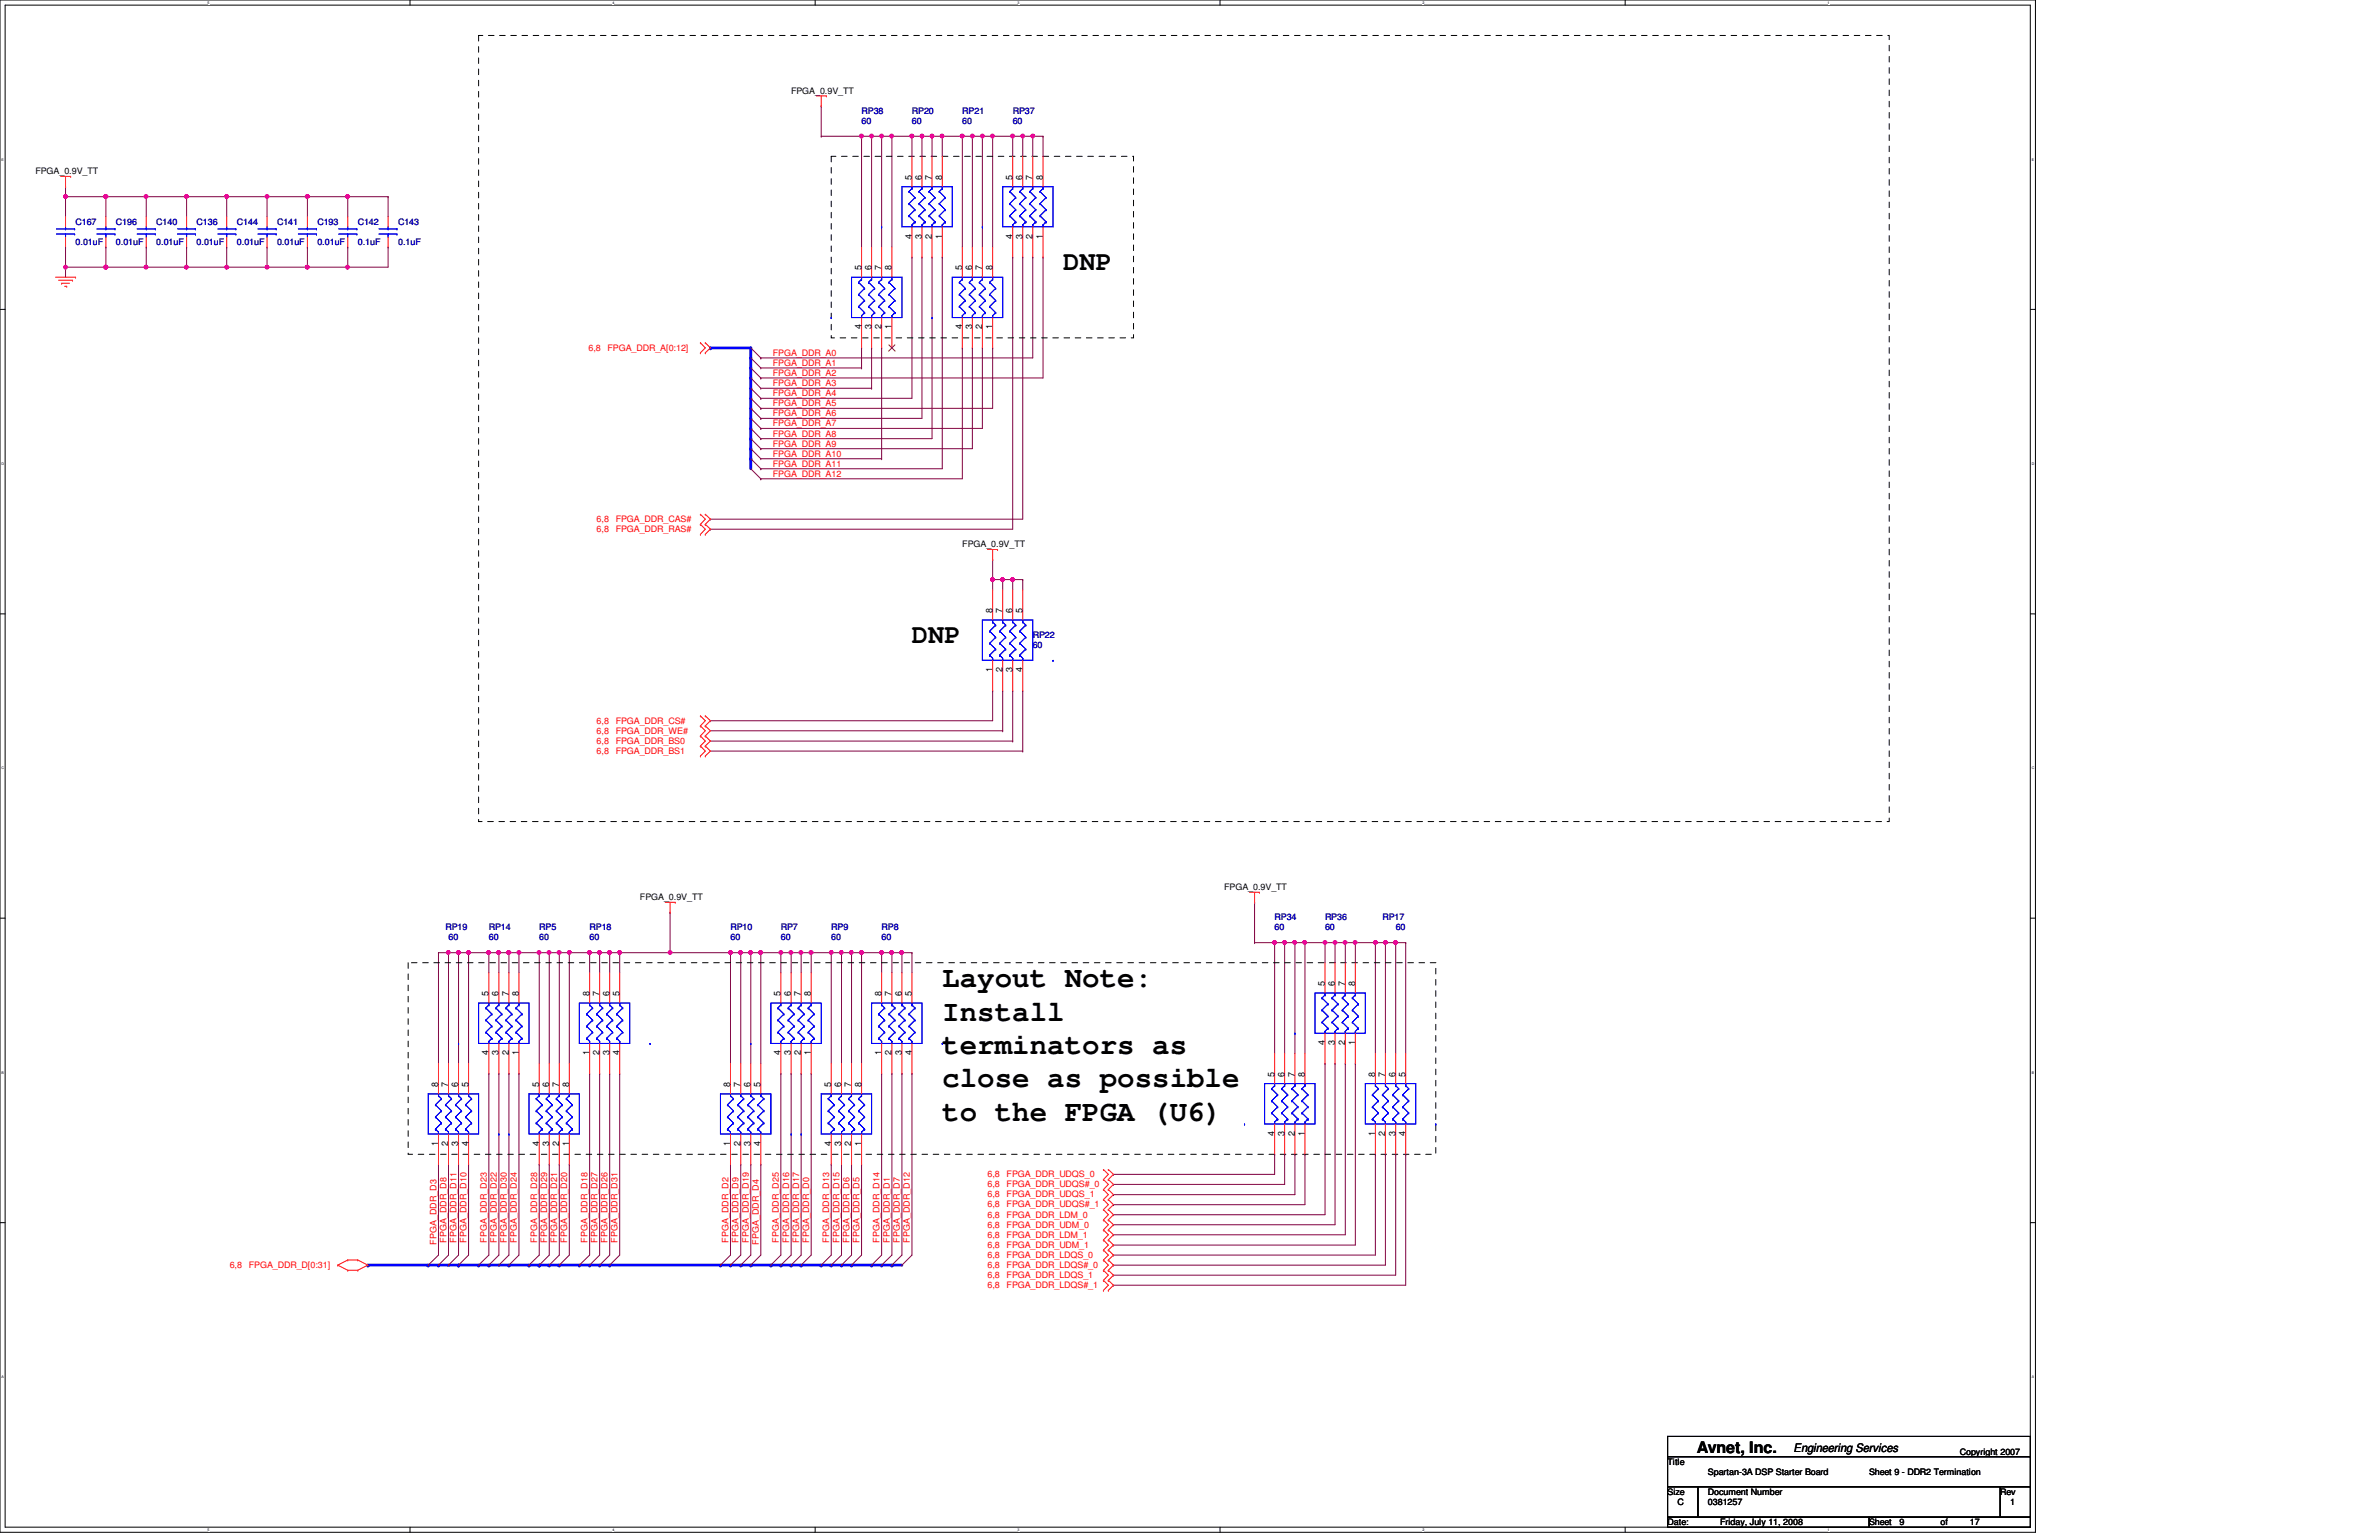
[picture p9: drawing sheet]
<svg xmlns="http://www.w3.org/2000/svg" width="432mm" height="279mm" viewBox="0 0 432 279" stroke-linecap="round" stroke-linejoin="round" font-family="sans-serif">
<defs><g id="words">
<g font-size="5.3">
<text x="171" y="179.1">Layout Note:</text>
<text x="171" y="185.2">Install</text>
<text x="171" y="191.2">terminators as</text>
<text x="171" y="197.3">close as possible</text>
<text x="171" y="203.3">to the FPGA (U6)</text>
</g>
<g font-size="4.9">
<text x="193" y="49">DNP</text>
<text x="165.5" y="116.6">DNP</text>
</g>
<text font-size="2.9" x="308" y="263.7">Avnet, Inc.</text>
<text font-size="2.2" x="325.5" y="263.5">Engineering Services</text>
<g font-size="1.7">
<text x="165.5" y="32.6" transform="rotate(-90 165.5 32.6)">5</text>
<text x="167.3" y="32.6" transform="rotate(-90 167.3 32.6)">6</text>
<text x="169.1" y="32.6" transform="rotate(-90 169.1 32.6)">7</text>
<text x="171" y="32.6" transform="rotate(-90 171 32.6)">8</text>
<text x="183.8" y="32.6" transform="rotate(-90 183.8 32.6)">5</text>
<text x="185.6" y="32.6" transform="rotate(-90 185.6 32.6)">6</text>
<text x="187.4" y="32.6" transform="rotate(-90 187.4 32.6)">7</text>
<text x="189.3" y="32.6" transform="rotate(-90 189.3 32.6)">8</text>
<text x="165.5" y="43.3" transform="rotate(-90 165.5 43.3)">4</text>
<text x="167.3" y="43.3" transform="rotate(-90 167.3 43.3)">3</text>
<text x="169.1" y="43.3" transform="rotate(-90 169.1 43.3)">2</text>
<text x="171" y="43.3" transform="rotate(-90 171 43.3)">1</text>
<text x="183.8" y="43.3" transform="rotate(-90 183.8 43.3)">4</text>
<text x="185.6" y="43.3" transform="rotate(-90 185.6 43.3)">3</text>
<text x="187.4" y="43.3" transform="rotate(-90 187.4 43.3)">2</text>
<text x="189.3" y="43.3" transform="rotate(-90 189.3 43.3)">1</text>
<text x="156.3" y="49" transform="rotate(-90 156.3 49)">5</text>
<text x="158.2" y="49" transform="rotate(-90 158.2 49)">6</text>
<text x="160" y="49" transform="rotate(-90 160 49)">7</text>
<text x="161.8" y="49" transform="rotate(-90 161.8 49)">8</text>
<text x="174.6" y="49" transform="rotate(-90 174.6 49)">5</text>
<text x="176.4" y="49" transform="rotate(-90 176.4 49)">6</text>
<text x="178.3" y="49" transform="rotate(-90 178.3 49)">7</text>
<text x="180.1" y="49" transform="rotate(-90 180.1 49)">8</text>
<text x="156.3" y="59.8" transform="rotate(-90 156.3 59.8)">4</text>
<text x="158.2" y="59.8" transform="rotate(-90 158.2 59.8)">3</text>
<text x="160" y="59.8" transform="rotate(-90 160 59.8)">2</text>
<text x="161.8" y="59.8" transform="rotate(-90 161.8 59.8)">1</text>
<text x="174.6" y="59.8" transform="rotate(-90 174.6 59.8)">4</text>
<text x="176.4" y="59.8" transform="rotate(-90 176.4 59.8)">3</text>
<text x="178.3" y="59.8" transform="rotate(-90 178.3 59.8)">2</text>
<text x="180.1" y="59.8" transform="rotate(-90 180.1 59.8)">1</text>
<text x="180.1" y="111.2" transform="rotate(-90 180.1 111.2)">8</text>
<text x="181.9" y="111.2" transform="rotate(-90 181.9 111.2)">7</text>
<text x="183.8" y="111.2" transform="rotate(-90 183.8 111.2)">6</text>
<text x="185.6" y="111.2" transform="rotate(-90 185.6 111.2)">5</text>
<text x="180.1" y="122" transform="rotate(-90 180.1 122)">1</text>
<text x="181.9" y="122" transform="rotate(-90 181.9 122)">2</text>
<text x="183.8" y="122" transform="rotate(-90 183.8 122)">3</text>
<text x="185.6" y="122" transform="rotate(-90 185.6 122)">4</text>
<text x="240.5" y="178.9" transform="rotate(-90 240.5 178.9)">5</text>
<text x="242.3" y="178.9" transform="rotate(-90 242.3 178.9)">6</text>
<text x="244.1" y="178.9" transform="rotate(-90 244.1 178.9)">7</text>
<text x="246" y="178.9" transform="rotate(-90 246 178.9)">8</text>
<text x="88.7" y="180.7" transform="rotate(-90 88.7 180.7)">5</text>
<text x="90.5" y="180.7" transform="rotate(-90 90.5 180.7)">6</text>
<text x="92.3" y="180.7" transform="rotate(-90 92.3 180.7)">7</text>
<text x="94.1" y="180.7" transform="rotate(-90 94.1 180.7)">8</text>
<text x="107" y="180.7" transform="rotate(-90 107 180.7)">8</text>
<text x="108.8" y="180.7" transform="rotate(-90 108.8 180.7)">7</text>
<text x="110.6" y="180.7" transform="rotate(-90 110.6 180.7)">6</text>
<text x="112.4" y="180.7" transform="rotate(-90 112.4 180.7)">5</text>
<text x="141.7" y="180.7" transform="rotate(-90 141.7 180.7)">5</text>
<text x="143.6" y="180.7" transform="rotate(-90 143.6 180.7)">6</text>
<text x="145.4" y="180.7" transform="rotate(-90 145.4 180.7)">7</text>
<text x="147.2" y="180.7" transform="rotate(-90 147.2 180.7)">8</text>
<text x="160" y="180.7" transform="rotate(-90 160 180.7)">8</text>
<text x="161.8" y="180.7" transform="rotate(-90 161.8 180.7)">7</text>
<text x="163.7" y="180.7" transform="rotate(-90 163.7 180.7)">6</text>
<text x="165.5" y="180.7" transform="rotate(-90 165.5 180.7)">5</text>
<text x="88.7" y="191.5" transform="rotate(-90 88.7 191.5)">4</text>
<text x="90.5" y="191.5" transform="rotate(-90 90.5 191.5)">3</text>
<text x="92.3" y="191.5" transform="rotate(-90 92.3 191.5)">2</text>
<text x="94.1" y="191.5" transform="rotate(-90 94.1 191.5)">1</text>
<text x="107" y="191.5" transform="rotate(-90 107 191.5)">1</text>
<text x="108.8" y="191.5" transform="rotate(-90 108.8 191.5)">2</text>
<text x="110.6" y="191.5" transform="rotate(-90 110.6 191.5)">3</text>
<text x="112.4" y="191.5" transform="rotate(-90 112.4 191.5)">4</text>
<text x="141.7" y="191.5" transform="rotate(-90 141.7 191.5)">4</text>
<text x="143.6" y="191.5" transform="rotate(-90 143.6 191.5)">3</text>
<text x="145.4" y="191.5" transform="rotate(-90 145.4 191.5)">2</text>
<text x="147.2" y="191.5" transform="rotate(-90 147.2 191.5)">1</text>
<text x="160" y="191.5" transform="rotate(-90 160 191.5)">1</text>
<text x="161.8" y="191.5" transform="rotate(-90 161.8 191.5)">2</text>
<text x="163.7" y="191.5" transform="rotate(-90 163.7 191.5)">3</text>
<text x="165.5" y="191.5" transform="rotate(-90 165.5 191.5)">4</text>
<text x="240.5" y="189.6" transform="rotate(-90 240.5 189.6)">4</text>
<text x="242.3" y="189.6" transform="rotate(-90 242.3 189.6)">3</text>
<text x="244.1" y="189.6" transform="rotate(-90 244.1 189.6)">2</text>
<text x="246" y="189.6" transform="rotate(-90 246 189.6)">1</text>
<text x="79.5" y="197.2" transform="rotate(-90 79.5 197.2)">8</text>
<text x="81.4" y="197.2" transform="rotate(-90 81.4 197.2)">7</text>
<text x="83.2" y="197.2" transform="rotate(-90 83.2 197.2)">6</text>
<text x="85" y="197.2" transform="rotate(-90 85 197.2)">5</text>
<text x="97.8" y="197.2" transform="rotate(-90 97.8 197.2)">5</text>
<text x="99.7" y="197.2" transform="rotate(-90 99.7 197.2)">6</text>
<text x="101.5" y="197.2" transform="rotate(-90 101.5 197.2)">7</text>
<text x="103.3" y="197.2" transform="rotate(-90 103.3 197.2)">8</text>
<text x="132.5" y="197.2" transform="rotate(-90 132.5 197.2)">8</text>
<text x="134.4" y="197.2" transform="rotate(-90 134.4 197.2)">7</text>
<text x="136.2" y="197.2" transform="rotate(-90 136.2 197.2)">6</text>
<text x="138" y="197.2" transform="rotate(-90 138 197.2)">5</text>
<text x="150.8" y="197.2" transform="rotate(-90 150.8 197.2)">5</text>
<text x="152.7" y="197.2" transform="rotate(-90 152.7 197.2)">6</text>
<text x="154.5" y="197.2" transform="rotate(-90 154.5 197.2)">7</text>
<text x="156.3" y="197.2" transform="rotate(-90 156.3 197.2)">8</text>
<text x="231.3" y="195.3" transform="rotate(-90 231.3 195.3)">5</text>
<text x="233.1" y="195.3" transform="rotate(-90 233.1 195.3)">6</text>
<text x="235" y="195.3" transform="rotate(-90 235 195.3)">7</text>
<text x="236.8" y="195.3" transform="rotate(-90 236.8 195.3)">8</text>
<text x="249.6" y="195.3" transform="rotate(-90 249.6 195.3)">8</text>
<text x="251.4" y="195.3" transform="rotate(-90 251.4 195.3)">7</text>
<text x="253.3" y="195.3" transform="rotate(-90 253.3 195.3)">6</text>
<text x="255.1" y="195.3" transform="rotate(-90 255.1 195.3)">5</text>
<text x="79.5" y="207.9" transform="rotate(-90 79.5 207.9)">1</text>
<text x="81.4" y="207.9" transform="rotate(-90 81.4 207.9)">2</text>
<text x="83.2" y="207.9" transform="rotate(-90 83.2 207.9)">3</text>
<text x="85" y="207.9" transform="rotate(-90 85 207.9)">4</text>
<text x="97.8" y="207.9" transform="rotate(-90 97.8 207.9)">4</text>
<text x="99.7" y="207.9" transform="rotate(-90 99.7 207.9)">3</text>
<text x="101.5" y="207.9" transform="rotate(-90 101.5 207.9)">2</text>
<text x="103.3" y="207.9" transform="rotate(-90 103.3 207.9)">1</text>
<text x="132.5" y="207.9" transform="rotate(-90 132.5 207.9)">1</text>
<text x="134.4" y="207.9" transform="rotate(-90 134.4 207.9)">2</text>
<text x="136.2" y="207.9" transform="rotate(-90 136.2 207.9)">3</text>
<text x="138" y="207.9" transform="rotate(-90 138 207.9)">4</text>
<text x="150.8" y="207.9" transform="rotate(-90 150.8 207.9)">4</text>
<text x="152.7" y="207.9" transform="rotate(-90 152.7 207.9)">3</text>
<text x="154.5" y="207.9" transform="rotate(-90 154.5 207.9)">2</text>
<text x="156.3" y="207.9" transform="rotate(-90 156.3 207.9)">1</text>
<text x="231.3" y="206.1" transform="rotate(-90 231.3 206.1)">4</text>
<text x="233.1" y="206.1" transform="rotate(-90 233.1 206.1)">3</text>
<text x="235" y="206.1" transform="rotate(-90 235 206.1)">2</text>
<text x="236.8" y="206.1" transform="rotate(-90 236.8 206.1)">1</text>
<text x="249.6" y="206.1" transform="rotate(-90 249.6 206.1)">1</text>
<text x="251.4" y="206.1" transform="rotate(-90 251.4 206.1)">2</text>
<text x="253.3" y="206.1" transform="rotate(-90 253.3 206.1)">3</text>
<text x="255.1" y="206.1" transform="rotate(-90 255.1 206.1)">4</text>
</g>
<g font-size="1.6">
<text x="143.6" y="17">FPGA_0.9V_TT</text>
<text x="6.4" y="31.6">FPGA_0.9V_TT</text>
<text x="174.7" y="99.3">FPGA_0.9V_TT</text>
<text x="222.2" y="161.5">FPGA_0.9V_TT</text>
<text x="116.2" y="163.3">FPGA_0.9V_TT</text>
<text x="355.7" y="263.9">Copyright 2007</text>
<text x="302.7" y="265.7">Title</text>
<text x="310" y="267.5">Spartan-3A DSP Starter Board</text>
<text x="339.3" y="267.5">Sheet 9 - DDR2 Termination</text>
<text x="302.7" y="271.2">Size</text>
<text x="304.5" y="273">C</text>
<text x="310" y="271.2">Document Number</text>
<text x="310" y="273">0381257</text>
<text x="363.1" y="271.2">Rev</text>
<text x="364.9" y="273">1</text>
<text x="302.7" y="276.7">Date:</text>
<text x="312.2" y="276.7">Friday, July 11, 2008</text>
<text x="339.3" y="276.7">Sheet</text>
<text x="344.8" y="276.7">9</text>
<text x="352.2" y="276.7">of</text>
<text x="357.5" y="276.7">17</text>
</g>
<g font-size="1.6" fill="#000080">
<text x="156.4" y="20.7">RP38</text>
<text x="156.4" y="22.5">60</text>
<text x="165.5" y="20.7">RP20</text>
<text x="165.5" y="22.5">60</text>
<text x="174.7" y="20.7">RP21</text>
<text x="174.7" y="22.5">60</text>
<text x="183.8" y="20.7">RP37</text>
<text x="183.8" y="22.5">60</text>
<text x="13.7" y="40.8">C167</text>
<text x="21" y="40.8">C196</text>
<text x="28.4" y="40.8">C140</text>
<text x="35.7" y="40.8">C136</text>
<text x="43" y="40.8">C144</text>
<text x="50.3" y="40.8">C141</text>
<text x="57.6" y="40.8">C193</text>
<text x="64.9" y="40.8">C142</text>
<text x="72.3" y="40.8">C143</text>
<text x="13.7" y="44.4">0.01uF</text>
<text x="21" y="44.4">0.01uF</text>
<text x="28.4" y="44.4">0.01uF</text>
<text x="35.7" y="44.4">0.01uF</text>
<text x="43" y="44.4">0.01uF</text>
<text x="50.3" y="44.4">0.01uF</text>
<text x="57.6" y="44.4">0.01uF</text>
<text x="64.9" y="44.4">0.1uF</text>
<text x="72.3" y="44.4">0.1uF</text>
<text x="187.5" y="115.7">RP22</text>
<text x="187.5" y="117.6">60</text>
<text x="231.4" y="167">RP34</text>
<text x="240.5" y="167">RP36</text>
<text x="250.9" y="167">RP17</text>
<text x="80.9" y="168.8">RP19</text>
<text x="81.4" y="170.6">60</text>
<text x="88.7" y="168.8">RP14</text>
<text x="88.7" y="170.6">60</text>
<text x="97.9" y="168.8">RP5</text>
<text x="97.9" y="170.6">60</text>
<text x="107" y="168.8">RP18</text>
<text x="107" y="170.6">60</text>
<text x="132.6" y="168.8">RP10</text>
<text x="132.6" y="170.6">60</text>
<text x="141.7" y="168.8">RP7</text>
<text x="141.7" y="170.6">60</text>
<text x="150.9" y="168.8">RP9</text>
<text x="150.9" y="170.6">60</text>
<text x="160" y="168.8">RP8</text>
<text x="160" y="170.6">60</text>
<text x="231.4" y="168.8">60</text>
<text x="240.5" y="168.8">60</text>
<text x="253.3" y="168.8">60</text>
</g>
<g font-size="1.6" fill="#f00">
<text x="106.8" y="63.6">6,8</text>
<text x="110.3" y="63.6">FPGA_DDR_A[0:12]</text>
<text x="140.3" y="64.6">FPGA_DDR_A0</text>
<text x="140.3" y="71.9">FPGA_DDR_A4</text>
<text x="140.3" y="68.2">FPGA_DDR_A2</text>
<text x="140.3" y="66.4">FPGA_DDR_A1</text>
<text x="140.3" y="70.1">FPGA_DDR_A3</text>
<text x="140.3" y="77.3">FPGA_DDR_A7</text>
<text x="140.3" y="73.7">FPGA_DDR_A5</text>
<text x="140.3" y="75.5">FPGA_DDR_A6</text>
<text x="140.3" y="79.2">FPGA_DDR_A8</text>
<text x="140.3" y="81">FPGA_DDR_A9</text>
<text x="140.3" y="82.8">FPGA_DDR_A10</text>
<text x="140.3" y="86.5">FPGA_DDR_A12</text>
<text x="140.3" y="84.7">FPGA_DDR_A11</text>
<text x="108.3" y="94.7">6,8</text>
<text x="111.8" y="94.7">FPGA_DDR_CAS#</text>
<text x="108.3" y="96.6">6,8</text>
<text x="111.8" y="96.6">FPGA_DDR_RAS#</text>
<text x="108.3" y="131.3">6,8</text>
<text x="111.8" y="131.3">FPGA_DDR_CS#</text>
<text x="108.3" y="135">6,8</text>
<text x="108.3" y="136.8">6,8</text>
<text x="108.3" y="133.1">6,8</text>
<text x="111.8" y="135">FPGA_DDR_BS0</text>
<text x="111.8" y="136.8">FPGA_DDR_BS1</text>
<text x="111.8" y="133.1">FPGA_DDR_WE#</text>
<text x="179.2" y="213.6">6,8</text>
<text x="179.2" y="215.4">6,8</text>
<text x="182.7" y="213.6">FPGA_DDR_UDQS_0</text>
<text x="182.7" y="215.4">FPGA_DDR_UDQS#_0</text>
<text x="179.2" y="220.9">6,8</text>
<text x="179.2" y="217.3">6,8</text>
<text x="179.2" y="219.1">6,8</text>
<text x="182.7" y="220.9">FPGA_DDR_LDM_0</text>
<text x="182.7" y="217.3">FPGA_DDR_UDQS_1</text>
<text x="182.7" y="219.1">FPGA_DDR_UDQS#_1</text>
<text x="79.2" y="225.8" transform="rotate(-90 79.2 225.8)">FPGA_DDR_D3</text>
<text x="81" y="225.5" transform="rotate(-90 81 225.5)">FPGA_DDR_D8</text>
<text x="82.8" y="225.5" transform="rotate(-90 82.8 225.5)">FPGA_DDR_D11</text>
<text x="84.7" y="225.5" transform="rotate(-90 84.7 225.5)">FPGA_DDR_D10</text>
<text x="88.3" y="225.5" transform="rotate(-90 88.3 225.5)">FPGA_DDR_D23</text>
<text x="90.2" y="225.5" transform="rotate(-90 90.2 225.5)">FPGA_DDR_D22</text>
<text x="92" y="225.5" transform="rotate(-90 92 225.5)">FPGA_DDR_D30</text>
<text x="93.8" y="225.5" transform="rotate(-90 93.8 225.5)">FPGA_DDR_D24</text>
<text x="97.5" y="225.5" transform="rotate(-90 97.5 225.5)">FPGA_DDR_D28</text>
<text x="99.3" y="225.5" transform="rotate(-90 99.3 225.5)">FPGA_DDR_D29</text>
<text x="101.1" y="225.5" transform="rotate(-90 101.1 225.5)">FPGA_DDR_D21</text>
<text x="103" y="225.5" transform="rotate(-90 103 225.5)">FPGA_DDR_D20</text>
<text x="106.6" y="225.5" transform="rotate(-90 106.6 225.5)">FPGA_DDR_D18</text>
<text x="108.5" y="225.5" transform="rotate(-90 108.5 225.5)">FPGA_DDR_D27</text>
<text x="110.3" y="225.5" transform="rotate(-90 110.3 225.5)">FPGA_DDR_D26</text>
<text x="112.1" y="225.5" transform="rotate(-90 112.1 225.5)">FPGA_DDR_D31</text>
<text x="132.2" y="225.5" transform="rotate(-90 132.2 225.5)">FPGA_DDR_D2</text>
<text x="134.1" y="225.5" transform="rotate(-90 134.1 225.5)">FPGA_DDR_D9</text>
<text x="135.9" y="225.5" transform="rotate(-90 135.9 225.5)">FPGA_DDR_D19</text>
<text x="137.7" y="225.8" transform="rotate(-90 137.7 225.8)">FPGA_DDR_D4</text>
<text x="141.4" y="225.5" transform="rotate(-90 141.4 225.5)">FPGA_DDR_D25</text>
<text x="143.2" y="225.5" transform="rotate(-90 143.2 225.5)">FPGA_DDR_D16</text>
<text x="145" y="225.5" transform="rotate(-90 145 225.5)">FPGA_DDR_D17</text>
<text x="146.9" y="225.5" transform="rotate(-90 146.9 225.5)">FPGA_DDR_D0</text>
<text x="150.5" y="225.5" transform="rotate(-90 150.5 225.5)">FPGA_DDR_D13</text>
<text x="152.4" y="225.5" transform="rotate(-90 152.4 225.5)">FPGA_DDR_D15</text>
<text x="154.2" y="225.5" transform="rotate(-90 154.2 225.5)">FPGA_DDR_D6</text>
<text x="156" y="225.5" transform="rotate(-90 156 225.5)">FPGA_DDR_D5</text>
<text x="159.6" y="225.5" transform="rotate(-90 159.6 225.5)">FPGA_DDR_D14</text>
<text x="161.5" y="225.5" transform="rotate(-90 161.5 225.5)">FPGA_DDR_D1</text>
<text x="163.3" y="225.5" transform="rotate(-90 163.3 225.5)">FPGA_DDR_D7</text>
<text x="165.1" y="225.5" transform="rotate(-90 165.1 225.5)">FPGA_DDR_D12</text>
<text x="179.2" y="226.4">6,8</text>
<text x="179.2" y="224.6">6,8</text>
<text x="179.2" y="222.8">6,8</text>
<text x="182.7" y="226.4">FPGA_DDR_UDM_1</text>
<text x="182.7" y="224.6">FPGA_DDR_LDM_1</text>
<text x="182.7" y="222.8">FPGA_DDR_UDM_0</text>
<text x="41.7" y="230">6,8</text>
<text x="45.2" y="230">FPGA_DDR_D[0:31]</text>
<text x="179.2" y="231.9">6,8</text>
<text x="179.2" y="233.7">6,8</text>
<text x="179.2" y="228.2">6,8</text>
<text x="179.2" y="230">6,8</text>
<text x="182.7" y="231.9">FPGA_DDR_LDQS_1</text>
<text x="182.7" y="233.7">FPGA_DDR_LDQS#_1</text>
<text x="182.7" y="228.2">FPGA_DDR_LDQS_0</text>
<text x="182.7" y="230">FPGA_DDR_LDQS#_0</text>
</g>
<g font-size=".6">
<text x="37.7" y=".7">5</text>
<text x="111.2" y=".7">4</text>
<text x="184.7" y=".7">3</text>
<text x="258.2" y=".7">2</text>
<text x="331.7" y=".7">1</text>
<text x=".3" y="29.1">E</text>
<text x="368.8" y="29.1">E</text>
<text x=".3" y="84.3">D</text>
<text x="368.8" y="84.3">D</text>
<text x=".3" y="139.6">C</text>
<text x="368.8" y="139.6">C</text>
<text x=".3" y="194.8">B</text>
<text x="368.8" y="194.8">B</text>
<text x=".3" y="250">A</text>
<text x="368.8" y="250">A</text>
<text x="37.7" y="277.8">5</text>
<text x="111.2" y="277.8">4</text>
<text x="184.7" y="277.8">3</text>
<text x="258.2" y="277.8">2</text>
<text x="331.7" y="277.8">1</text>
</g>
</g></defs>
<path d="M0 0h369.4v278h-369.4zM.9 .9h367.6v276.2h-367.6z" fill="none" stroke="#000" stroke-width=".18"/>
<g fill="#fff">
<path d="M37.7 .1h.3v.7h-.3z"/>
<path d="M37.7 277.2h.3v.7h-.3z"/>
</g>
<path d="M74.4 0v.9M74.4 277.1v.9" fill="none" stroke="#000" stroke-width=".18"/>
<g fill="#fff">
<path d="M111.2 .1h.3v.7h-.3z"/>
<path d="M111.2 277.2h.3v.7h-.3z"/>
</g>
<path d="M148 0v.9M148 277.1v.9" fill="none" stroke="#000" stroke-width=".18"/>
<g fill="#fff">
<path d="M184.7 .1h.3v.7h-.3z"/>
<path d="M184.7 277.2h.3v.7h-.3z"/>
</g>
<path d="M221.4 0v.9M221.4 277.1v.9" fill="none" stroke="#000" stroke-width=".18"/>
<g fill="#fff">
<path d="M258.2 .1h.3v.7h-.3z"/>
<path d="M258.2 277.2h.3v.7h-.3z"/>
</g>
<path d="M295 0v.9M295 277.1v.9" fill="none" stroke="#000" stroke-width=".18"/>
<g fill="#fff">
<path d="M331.7 .1h.4v.7h-.4z"/>
<path d="M331.7 277.2h.4v.7h-.4z"/>
<path d="M.3 28.5h.4v.8h-.4z"/>
<path d="M368.8 28.5h.4v.8h-.4z"/>
<path d="M.3 83.7h.4v.8h-.4z"/>
<path d="M368.8 83.7h.4v.8h-.4z"/>
</g>
<path d="M0 56.1h.9M368.5 56.1h.9" fill="none" stroke="#000" stroke-width=".18"/>
<g fill="#fff">
<path d="M.3 139h.4v.7h-.4z"/>
<path d="M368.8 139h.4v.7h-.4z"/>
</g>
<path d="M0 111.4h.9M368.5 111.4h.9" fill="none" stroke="#000" stroke-width=".18"/>
<g fill="#fff">
<path d="M.3 194.2h.4v.7h-.4z"/>
<path d="M368.8 194.2h.4v.7h-.4z"/>
</g>
<path d="M0 166.6h.9M368.5 166.6h.9" fill="none" stroke="#000" stroke-width=".18"/>
<g fill="#fff">
<path d="M.3 249.4h.3v.7h-.3z"/>
<path d="M368.8 249.4h.3v.7h-.3z"/>
</g>
<path d="M0 221.8h.9M368.5 221.8h.9" fill="none" stroke="#000" stroke-width=".18"/>
<path d="M11.9 33.9h.1M11.9 35.7h.1M11.9 33.9v1.8M11.9 35.7h7.3M70.4 35.7h.1M70.4 35.7v3.6M185.6 46.7h.1M185.6 46.7v47.5h-56.7M128.9 94.2h.1" fill="none" stroke="#800040" stroke-width=".18"/>
<circle cx="19.2" cy="35.6" r=".36" fill="#f0f"/>
<circle cx="19.2" cy="35.6" r=".36" fill="none" stroke="#f0f" stroke-width=".18"/>
<circle cx="11.9" cy="35.6" r=".34" fill="#f0f"/>
<circle cx="11.9" cy="35.6" r=".34" fill="none" stroke="#f0f" stroke-width=".18"/>
<path d="M11.9 35.7h.1M11.9 35.7v3.6M19.2 35.7h.1M19.2 35.7h7.3" fill="none" stroke="#800040" stroke-width=".18"/>
<circle cx="19.2" cy="35.6" r=".36" fill="#f0f"/>
<circle cx="19.2" cy="35.6" r=".36" fill="none" stroke="#f0f" stroke-width=".18"/>
<path d="M19.2 35.7h.1M19.2 35.7v3.6M26.5 35.7h.1M26.5 35.7h7.4" fill="none" stroke="#800040" stroke-width=".18"/>
<circle cx="26.5" cy="35.6" r=".34" fill="#f0f"/>
<circle cx="26.5" cy="35.6" r=".34" fill="none" stroke="#f0f" stroke-width=".18"/>
<path d="M26.5 35.7h.1M26.5 35.7v3.6M33.9 35.7h.1M33.9 35.7h7.2" fill="none" stroke="#800040" stroke-width=".18"/>
<circle cx="33.8" cy="35.6" r=".34" fill="#f0f"/>
<circle cx="33.8" cy="35.6" r=".34" fill="none" stroke="#f0f" stroke-width=".18"/>
<path d="M33.9 35.7h.1M33.9 35.7v3.6M41.1 35.7h.1M41.1 35.7v3.6M41.1 35.7h7.4M167.3 46.7h.1M167.3 46.7v29.2M176.5 63.1h.1M176.5 63.1v18.3" fill="none" stroke="#800040" stroke-width=".18"/>
<circle cx="41.1" cy="35.6" r=".34" fill="#f0f"/>
<circle cx="41.1" cy="35.6" r=".34" fill="none" stroke="#f0f" stroke-width=".18"/>
<path d="M48.5 35.7h.1M48.5 35.7h7.3" fill="none" stroke="#800040" stroke-width=".18"/>
<circle cx="48.5" cy="35.6" r=".34" fill="#f0f"/>
<circle cx="48.5" cy="35.6" r=".34" fill="none" stroke="#f0f" stroke-width=".18"/>
<path d="M48.5 35.7h.1M48.5 35.7v3.6M55.8 35.7h.1M55.8 35.7v3.6M63.1 35.7h.1M63.1 35.7h7.3M63.1 35.7v3.6" fill="none" stroke="#800040" stroke-width=".18"/>
<circle cx="63.1" cy="35.6" r=".34" fill="#f0f"/>
<circle cx="63.1" cy="35.6" r=".34" fill="none" stroke="#f0f" stroke-width=".18"/>
<path d="M11.9 48.5h.1M11.9 48.5h7.3M70.4 44.8h.1M70.4 44.8v3.7" fill="none" stroke="#800040" stroke-width=".18"/>
<circle cx="19.2" cy="48.5" r=".36" fill="#f0f"/>
<circle cx="19.2" cy="48.5" r=".36" fill="none" stroke="#f0f" stroke-width=".18"/>
<circle cx="11.9" cy="48.5" r=".34" fill="#f0f"/>
<circle cx="11.9" cy="48.5" r=".34" fill="none" stroke="#f0f" stroke-width=".18"/>
<path d="M11.9 44.8h.1M11.9 44.8v3.7M19.2 48.5h.1M19.2 48.5h7.3" fill="none" stroke="#800040" stroke-width=".18"/>
<circle cx="19.2" cy="48.5" r=".36" fill="#f0f"/>
<circle cx="19.2" cy="48.5" r=".36" fill="none" stroke="#f0f" stroke-width=".18"/>
<path d="M11.9 48.5h.1M11.9 48.5v1.8M19.2 44.8h.1M19.2 44.8v3.7M26.5 48.5h.1M26.5 48.5h7.4" fill="none" stroke="#800040" stroke-width=".18"/>
<circle cx="26.5" cy="48.5" r=".34" fill="#f0f"/>
<circle cx="26.5" cy="48.5" r=".34" fill="none" stroke="#f0f" stroke-width=".18"/>
<path d="M26.5 44.8h.1M26.5 44.8v3.7M33.9 48.5h.1M33.9 48.5h7.2" fill="none" stroke="#800040" stroke-width=".18"/>
<circle cx="33.8" cy="48.5" r=".34" fill="#f0f"/>
<circle cx="33.8" cy="48.5" r=".34" fill="none" stroke="#f0f" stroke-width=".18"/>
<path d="M33.9 44.8h.1M33.9 44.8v3.7M41.1 48.5h.1M41.1 48.5h7.4" fill="none" stroke="#800040" stroke-width=".18"/>
<circle cx="41.1" cy="48.5" r=".34" fill="#f0f"/>
<circle cx="41.1" cy="48.5" r=".34" fill="none" stroke="#f0f" stroke-width=".18"/>
<path d="M41.1 44.8h.1M41.1 44.8v3.7M48.5 44.8h.1M48.5 48.5h.1M48.5 44.8v3.7M48.5 48.5h7.3" fill="none" stroke="#800040" stroke-width=".18"/>
<circle cx="48.5" cy="48.5" r=".34" fill="#f0f"/>
<circle cx="48.5" cy="48.5" r=".34" fill="none" stroke="#f0f" stroke-width=".18"/>
<path d="M63.1 48.5h.1M63.1 48.5h7.3" fill="none" stroke="#800040" stroke-width=".18"/>
<circle cx="63.1" cy="48.5" r=".34" fill="#f0f"/>
<circle cx="63.1" cy="48.5" r=".34" fill="none" stroke="#f0f" stroke-width=".18"/>
<path d="M149.1 24.7h.1M149.1 24.7h7.3M165.5 24.7h.1M165.5 24.7v3.7M55.8 44.8h.1M55.8 44.8v3.7M63.1 44.8h.1M63.1 44.8v3.7" fill="none" stroke="#800040" stroke-width=".18"/>
<circle cx="165.5" cy="24.7" r=".36" fill="#f0f"/>
<circle cx="165.5" cy="24.7" r=".36" fill="none" stroke="#f0f" stroke-width=".18"/>
<path d="M158.2 24.7h.1M158.2 24.7v20.1M161.9 24.7h.1M161.9 24.7v20.1M167.3 24.7h.1M167.3 24.7v3.7M169.2 24.7h.1M169.2 24.7v3.7M185.6 24.7h.1M185.6 24.7v3.7" fill="none" stroke="#800040" stroke-width=".18"/>
<path d="M128.9 63.1h7.4" fill="none" stroke="#00f" stroke-width=".51"/>
<circle cx="128.9" cy="63.1" r=".25" fill="#00f"/>
<path d="M160 24.7h.1M160 24.7v20.1M176.5 24.7h.1M176.5 24.7h1.8M180.2 24.7h.1M180.2 24.7v20.1" fill="none" stroke="#800040" stroke-width=".18"/>
<circle cx="176.5" cy="24.7" r=".34" fill="#f0f"/>
<circle cx="176.5" cy="24.7" r=".34" fill="none" stroke="#f0f" stroke-width=".18"/>
<path d="M149.1 19.2h.1M149.1 19.2v5.5M167.3 24.7h.1M167.3 24.7h1.9M171 24.7h.1M171 24.7h3.7M189.3 24.7h.1M189.3 24.7v3.7" fill="none" stroke="#800040" stroke-width=".18"/>
<circle cx="167.3" cy="24.7" r=".34" fill="#f0f"/>
<circle cx="167.3" cy="24.7" r=".34" fill="none" stroke="#f0f" stroke-width=".18"/>
<path d="M183.8 24.7h.1M183.8 24.7h1.8" fill="none" stroke="#800040" stroke-width=".18"/>
<circle cx="183.8" cy="24.7" r=".36" fill="#f0f"/>
<circle cx="183.8" cy="24.7" r=".36" fill="none" stroke="#f0f" stroke-width=".18"/>
<path d="M174.7 24.7h.1M174.7 24.7h1.8" fill="none" stroke="#800040" stroke-width=".18"/>
<circle cx="174.6" cy="24.7" r=".36" fill="#f0f"/>
<circle cx="174.6" cy="24.7" r=".36" fill="none" stroke="#f0f" stroke-width=".18"/>
<path d="M178.3 24.7h.1M178.3 24.7h1.9" fill="none" stroke="#800040" stroke-width=".18"/>
<circle cx="178.3" cy="24.7" r=".34" fill="#f0f"/>
<circle cx="178.3" cy="24.7" r=".34" fill="none" stroke="#f0f" stroke-width=".18"/>
<path d="M156.4 24.7h.1M156.4 24.7v20.1M158.2 24.7h.1M158.2 24.7h1.8M183.8 24.7h.1M183.8 24.7v3.7" fill="none" stroke="#800040" stroke-width=".18"/>
<circle cx="158.2" cy="24.7" r=".34" fill="#f0f"/>
<circle cx="158.2" cy="24.7" r=".34" fill="none" stroke="#f0f" stroke-width=".18"/>
<path d="M180.2 24.7h.1M180.2 24.7h3.6" fill="none" stroke="#800040" stroke-width=".18"/>
<circle cx="180.1" cy="24.7" r=".34" fill="#f0f"/>
<circle cx="180.1" cy="24.7" r=".34" fill="none" stroke="#f0f" stroke-width=".18"/>
<path d="M160 24.7h.1M160 24.7h1.9" fill="none" stroke="#800040" stroke-width=".18"/>
<circle cx="160" cy="24.7" r=".34" fill="#f0f"/>
<circle cx="160" cy="24.7" r=".34" fill="none" stroke="#f0f" stroke-width=".18"/>
<path d="M171 24.7h.1M171 24.7v3.7" fill="none" stroke="#800040" stroke-width=".18"/>
<circle cx="171" cy="24.7" r=".34" fill="#f0f"/>
<circle cx="171" cy="24.7" r=".34" fill="none" stroke="#f0f" stroke-width=".18"/>
<path d="M165.5 24.7h.1M165.5 24.7h1.8M174.7 24.7h.1M174.7 24.7v20.1M176.5 24.7h.1M176.5 24.7v20.1M185.6 24.7h.1M185.6 24.7h1.9" fill="none" stroke="#800040" stroke-width=".18"/>
<circle cx="185.6" cy="24.7" r=".34" fill="#f0f"/>
<circle cx="185.6" cy="24.7" r=".34" fill="none" stroke="#f0f" stroke-width=".18"/>
<g fill="none" stroke="#800040" stroke-width=".18">
<path d="M178.3 24.7h.1M178.3 24.7v20.1M187.5 24.7h.1M187.5 24.7v3.7M165.5 46.7h.1M165.5 46.7v25.6M171 46.7h.1M171 46.7v38.3M183.8 46.7h.1M183.8 46.7v49.3M187.5 46.7h.1M187.5 46.7v18.2"/>
<path d="M138.1 77.7h.1M178.3 63.1h.1M178.3 63.1v14.6h-40.2"/>
</g>
<path d="M136.3 68.6v1.8" fill="none" stroke="#00f" stroke-width=".51"/>
<circle cx="136.3" cy="68.6" r=".25" fill="#00f"/>
<path d="M136.3 77.7v1.9" fill="none" stroke="#00f" stroke-width=".51"/>
<circle cx="136.3" cy="77.7" r=".25" fill="#00f"/>
<path d="M136.3 74.1v1.8" fill="none" stroke="#00f" stroke-width=".51"/>
<circle cx="136.3" cy="74.1" r=".25" fill="#00f"/>
<path d="M136.3 75.9v1.8" fill="none" stroke="#00f" stroke-width=".51"/>
<circle cx="136.3" cy="75.9" r=".25" fill="#00f"/>
<path d="M136.3 70.4v1.9" fill="none" stroke="#00f" stroke-width=".51"/>
<circle cx="136.3" cy="70.4" r=".25" fill="#00f"/>
<path d="M136.3 72.3v1.8" fill="none" stroke="#00f" stroke-width=".51"/>
<circle cx="136.3" cy="72.3" r=".25" fill="#00f"/>
<path d="M136.3 64.9v1.9" fill="none" stroke="#00f" stroke-width=".51"/>
<circle cx="136.3" cy="64.9" r=".25" fill="#00f"/>
<path d="M136.3 66.8v1.8" fill="none" stroke="#00f" stroke-width=".51"/>
<circle cx="136.3" cy="66.8" r=".25" fill="#00f"/>
<path d="M136.3 63.1v1.8" fill="none" stroke="#00f" stroke-width=".51"/>
<circle cx="136.3" cy="63.1" r=".25" fill="#00f"/>
<path d="M136.3 79.6v1.8" fill="none" stroke="#00f" stroke-width=".51"/>
<circle cx="136.3" cy="79.6" r=".25" fill="#00f"/>
<path d="M136.3 81.4v1.8" fill="none" stroke="#00f" stroke-width=".51"/>
<circle cx="136.3" cy="81.4" r=".25" fill="#00f"/>
<path d="M169.2 24.7h.1M169.2 24.7h1.8" fill="none" stroke="#800040" stroke-width=".18"/>
<circle cx="169.2" cy="24.7" r=".34" fill="#f0f"/>
<circle cx="169.2" cy="24.7" r=".34" fill="none" stroke="#f0f" stroke-width=".18"/>
<path d="M156.4 24.7h.1M156.4 24.7h1.8" fill="none" stroke="#800040" stroke-width=".18"/>
<circle cx="156.4" cy="24.7" r=".36" fill="#f0f"/>
<circle cx="156.4" cy="24.7" r=".36" fill="none" stroke="#f0f" stroke-width=".18"/>
<path d="M161.9 24.7h.1M161.9 24.7h3.6" fill="none" stroke="#800040" stroke-width=".18"/>
<circle cx="161.8" cy="24.7" r=".34" fill="#f0f"/>
<circle cx="161.8" cy="24.7" r=".34" fill="none" stroke="#f0f" stroke-width=".18"/>
<path d="M187.5 24.7h.1M187.5 24.7h1.8" fill="none" stroke="#800040" stroke-width=".18"/>
<circle cx="187.4" cy="24.7" r=".34" fill="#f0f"/>
<circle cx="187.4" cy="24.7" r=".34" fill="none" stroke="#f0f" stroke-width=".18"/>
<path d="M169.2 46.7h.1M169.2 46.7v32.9h-31.1M138.1 79.6h.1M174.7 63.1h.1M174.7 63.1v23.8h-36.6M138.1 86.9h.1" fill="none" stroke="#800040" stroke-width=".18"/>
<path d="M136.3 83.2v1.8" fill="none" stroke="#00f" stroke-width=".51"/>
<circle cx="136.3" cy="83.2" r=".25" fill="#00f"/>
<path d="M55.8 35.7h.1M55.8 35.7h7.3M138.1 74.1h.1M180.2 63.1h.1M180.2 63.1v11h-42.1M138.1 81.4h.1M138.1 81.4h38.4" fill="none" stroke="#800040" stroke-width=".18"/>
<circle cx="55.8" cy="35.6" r=".36" fill="#f0f"/>
<circle cx="55.8" cy="35.6" r=".36" fill="none" stroke="#f0f" stroke-width=".18"/>
<path d="M55.8 48.5h.1M55.8 48.5h7.3" fill="none" stroke="#800040" stroke-width=".18"/>
<circle cx="55.8" cy="48.5" r=".36" fill="#f0f"/>
<circle cx="55.8" cy="48.5" r=".36" fill="none" stroke="#f0f" stroke-width=".18"/>
<g fill="none" stroke="#800040" stroke-width=".18">
<path d="M189.3 46.7h.1M189.3 46.7v21.9h-51.2M138.1 75.9h.1M138.1 72.3h.1M138.1 64.9h.1M138.1 68.6h.1M138.1 75.9h29.2M138.1 72.3h27.4M138.1 64.9h49.4M128.9 96h.1M128.9 96h54.9M138.1 85h.1"/>
<path d="M138.1 85h32.9M180.2 105.2h.1M180.2 105.2v1.8"/>
</g>
<circle cx="180.1" cy="105.2" r=".34" fill="#f0f"/>
<circle cx="180.1" cy="105.2" r=".34" fill="none" stroke="#f0f" stroke-width=".18"/>
<path d="M180.2 105.2h.1M180.2 105.2h1.8M182 105.2h.1M182 105.2v1.8M183.8 105.2h.1M183.8 105.2v1.8" fill="none" stroke="#800040" stroke-width=".18"/>
<circle cx="183.8" cy="105.2" r=".36" fill="#f0f"/>
<circle cx="183.8" cy="105.2" r=".36" fill="none" stroke="#f0f" stroke-width=".18"/>
<g fill="none" stroke="#800040" stroke-width=".18">
<path d="M180.2 101.5h.1M180.2 101.5v3.7M183.8 105.2h.1M183.8 105.2h1.8M185.6 105.2h.1M185.6 105.2v1.8M128.9 130.8h.1M128.9 132.6h53.1M128.9 134.5h54.9M128.9 136.3h56.7M180.2 125.3h.1M180.2 125.3v5.5h-51.3"/>
<path d="M182 125.3h.1M182 132.6h.1M182 125.3v7.3M183.8 125.3h.1M183.8 134.5h.1M183.8 125.3v9.2M185.6 125.3h.1M185.6 136.3h.1M185.6 125.3v11M141.7 172.8h.1M141.7 172.8v3.7"/>
</g>
<circle cx="141.7" cy="172.8" r=".34" fill="#f0f"/>
<circle cx="141.7" cy="172.8" r=".34" fill="none" stroke="#f0f" stroke-width=".18"/>
<path d="M134.5 172.8h.1M134.5 172.8v20.2" fill="none" stroke="#800040" stroke-width=".18"/>
<circle cx="134.4" cy="172.8" r=".34" fill="#f0f"/>
<circle cx="134.4" cy="172.8" r=".34" fill="none" stroke="#f0f" stroke-width=".18"/>
<path d="M154.6 172.8h.1M154.6 172.8h1.8" fill="none" stroke="#800040" stroke-width=".18"/>
<circle cx="154.5" cy="172.8" r=".34" fill="#f0f"/>
<circle cx="154.5" cy="172.8" r=".34" fill="none" stroke="#f0f" stroke-width=".18"/>
<path d="M136.3 172.8h.1M136.3 172.8v20.2M150.9 172.8h.1M150.9 172.8h1.8M161.9 172.8h.1M161.9 172.8v3.7" fill="none" stroke="#800040" stroke-width=".18"/>
<circle cx="150.9" cy="172.8" r=".34" fill="#f0f"/>
<circle cx="150.9" cy="172.8" r=".34" fill="none" stroke="#f0f" stroke-width=".18"/>
<path d="M136.3 172.8h.1M136.3 172.8h1.8M138.1 172.8h.1M138.1 172.8v20.2M143.6 172.8h.1M143.6 172.8v3.7M145.4 172.8h.1M145.4 172.8v3.7M163.7 172.8h.1M163.7 172.8h1.8" fill="none" stroke="#800040" stroke-width=".18"/>
<circle cx="136.2" cy="172.8" r=".34" fill="#f0f"/>
<circle cx="136.2" cy="172.8" r=".34" fill="none" stroke="#f0f" stroke-width=".18"/>
<path d="M156.4 172.8h.1M156.4 172.8h3.6" fill="none" stroke="#800040" stroke-width=".18"/>
<circle cx="156.4" cy="172.8" r=".36" fill="#f0f"/>
<circle cx="156.4" cy="172.8" r=".36" fill="none" stroke="#f0f" stroke-width=".18"/>
<path d="M147.2 172.8h.1M147.2 172.8v3.7" fill="none" stroke="#800040" stroke-width=".18"/>
<circle cx="147.2" cy="172.8" r=".36" fill="#f0f"/>
<circle cx="147.2" cy="172.8" r=".36" fill="none" stroke="#f0f" stroke-width=".18"/>
<g fill="none" stroke="#800040" stroke-width=".18">
<path d="M132.6 172.8h.1M132.6 172.8v20.2M134.5 172.8h.1M134.5 172.8h1.8M141.7 172.8h.1M141.7 172.8h3.7M143.6 172.8h.1M147.2 172.8h.1M147.2 172.8h3.7M150.9 172.8h.1M150.9 172.8v20.2M152.7 172.8h.1"/>
<path d="M152.7 172.8v20.2M165.5 172.8h.1M165.5 172.8v3.7"/>
</g>
<circle cx="143.5" cy="172.8" r=".34" fill="#f0f"/>
<circle cx="143.5" cy="172.8" r=".34" fill="none" stroke="#f0f" stroke-width=".18"/>
<path d="M154.6 172.8h.1M154.6 172.8v20.2M156.4 172.8h.1M156.4 172.8v20.2M163.7 172.8h.1M163.7 172.8v3.7" fill="none" stroke="#800040" stroke-width=".18"/>
<circle cx="163.7" cy="172.8" r=".34" fill="#f0f"/>
<circle cx="163.7" cy="172.8" r=".34" fill="none" stroke="#f0f" stroke-width=".18"/>
<path d="M152.7 172.8h.1M152.7 172.8h1.9" fill="none" stroke="#800040" stroke-width=".18"/>
<circle cx="152.7" cy="172.8" r=".34" fill="#f0f"/>
<circle cx="152.7" cy="172.8" r=".34" fill="none" stroke="#f0f" stroke-width=".18"/>
<path d="M160 172.8h.1M160 172.8v3.7M160 172.8h1.9" fill="none" stroke="#800040" stroke-width=".18"/>
<circle cx="160" cy="172.8" r=".34" fill="#f0f"/>
<circle cx="160" cy="172.8" r=".34" fill="none" stroke="#f0f" stroke-width=".18"/>
<g fill="none" stroke="#800040" stroke-width=".18">
<path d="M112.5 172.8h.1M112.5 172.8h9.1M240.5 193h.1M240.5 193v27.4h-38.4M202.1 216.7h.1M202.1 218.6h.1M235 209.4h.1M235 209.4v7.3h-32.9M236.9 209.4h.1M236.9 209.4v9.2h-34.8M251.5 209.4h.1M251.5 209.4v20.1h-49.4"/>
<path d="M253.3 209.4h.1M253.3 209.4v22h-51.2M255.1 209.4h.1M255.1 209.4v23.8h-53M202.1 229.5h.1M202.1 231.4h.1M202.1 233.2h.1M202.1 220.4h.1"/>
</g>
<path d="M161.9 229.5h1.8" fill="none" stroke="#00f" stroke-width=".51"/>
<circle cx="161.9" cy="229.5" r=".25" fill="#00f"/>
<path d="M240.5 171h.1M240.5 171v3.7M242.3 193h.1M242.3 193v29.2h-40.2M202.1 222.2h.1" fill="none" stroke="#800040" stroke-width=".18"/>
<circle cx="240.5" cy="171" r=".34" fill="#f0f"/>
<circle cx="240.5" cy="171" r=".34" fill="none" stroke="#f0f" stroke-width=".18"/>
<path d="M233.2 171h.1M233.2 171v20.1" fill="none" stroke="#800040" stroke-width=".18"/>
<circle cx="233.2" cy="171" r=".34" fill="#f0f"/>
<circle cx="233.2" cy="171" r=".34" fill="none" stroke="#f0f" stroke-width=".18"/>
<path d="M253.3 171h.1M253.3 171h1.8" fill="none" stroke="#800040" stroke-width=".18"/>
<circle cx="253.3" cy="171" r=".34" fill="#f0f"/>
<circle cx="253.3" cy="171" r=".34" fill="none" stroke="#f0f" stroke-width=".18"/>
<path d="M235 171h.1M235 171v20.1M249.6 171h.1M249.6 171h1.9" fill="none" stroke="#800040" stroke-width=".18"/>
<circle cx="249.6" cy="171" r=".34" fill="#f0f"/>
<circle cx="249.6" cy="171" r=".34" fill="none" stroke="#f0f" stroke-width=".18"/>
<path d="M235 171h.1M235 171h1.9M236.9 171h.1M236.9 171v20.1M242.3 171h.1M242.3 171v3.7M244.2 171h.1M244.2 171v3.7" fill="none" stroke="#800040" stroke-width=".18"/>
<circle cx="235" cy="171" r=".34" fill="#f0f"/>
<circle cx="235" cy="171" r=".34" fill="none" stroke="#f0f" stroke-width=".18"/>
<path d="M246 171h.1M246 171v3.7" fill="none" stroke="#800040" stroke-width=".18"/>
<circle cx="246" cy="171" r=".34" fill="#f0f"/>
<circle cx="246" cy="171" r=".34" fill="none" stroke="#f0f" stroke-width=".18"/>
<g fill="none" stroke="#800040" stroke-width=".18">
<path d="M231.4 171h.1M231.4 171v20.1M233.2 171h.1M233.2 171h1.8M240.5 171h.1M240.5 171h3.7M242.3 171h.1M246 171h.1M246 171h3.6M249.6 171h.1M249.6 171v20.1M251.5 171h.1"/>
<path d="M251.5 171v20.1"/>
</g>
<circle cx="242.3" cy="171" r=".34" fill="#f0f"/>
<circle cx="242.3" cy="171" r=".34" fill="none" stroke="#f0f" stroke-width=".18"/>
<path d="M251.5 171h.1M251.5 171h1.8M253.3 171h.1M253.3 171v20.1M255.1 171h.1M255.1 171v20.1" fill="none" stroke="#800040" stroke-width=".18"/>
<circle cx="251.5" cy="171" r=".34" fill="#f0f"/>
<circle cx="251.5" cy="171" r=".34" fill="none" stroke="#f0f" stroke-width=".18"/>
<path d="M227.7 171h.1M227.7 163.7h.1M227.7 171h3.7M227.7 163.7v7.3M236.9 171h.1M236.9 171h3.6" fill="none" stroke="#800040" stroke-width=".18"/>
<circle cx="236.8" cy="171" r=".34" fill="#f0f"/>
<circle cx="236.8" cy="171" r=".34" fill="none" stroke="#f0f" stroke-width=".18"/>
<path d="M244.2 171h.1M244.2 171h1.8" fill="none" stroke="#800040" stroke-width=".18"/>
<circle cx="244.1" cy="171" r=".34" fill="#f0f"/>
<circle cx="244.1" cy="171" r=".34" fill="none" stroke="#f0f" stroke-width=".18"/>
<path d="M231.4 171h.1M231.4 171h1.8" fill="none" stroke="#800040" stroke-width=".18"/>
<circle cx="231.3" cy="171" r=".34" fill="#f0f"/>
<circle cx="231.3" cy="171" r=".34" fill="none" stroke="#f0f" stroke-width=".18"/>
<path d="M244.2 193h.1M244.2 193v31h-42.1M246 193h.1M246 193v32.9h-43.9M202.1 213.1h.1M231.4 209.4h.1M231.4 209.4v3.7h-29.3M202.1 224h.1M202.1 225.9h.1" fill="none" stroke="#800040" stroke-width=".18"/>
<path d="M105.2 229.5h1.8" fill="none" stroke="#00f" stroke-width=".51"/>
<circle cx="105.2" cy="229.5" r=".25" fill="#00f"/>
<path d="M101.5 229.5h3.7" fill="none" stroke="#00f" stroke-width=".51"/>
<circle cx="101.5" cy="229.5" r=".25" fill="#00f"/>
<path d="M107 229.5h1.8" fill="none" stroke="#00f" stroke-width=".51"/>
<circle cx="107" cy="229.5" r=".25" fill="#00f"/>
<path d="M108.8 229.5h1.9" fill="none" stroke="#00f" stroke-width=".51"/>
<circle cx="108.8" cy="229.5" r=".25" fill="#00f"/>
<path d="M130.8 229.5h1.8" fill="none" stroke="#00f" stroke-width=".51"/>
<circle cx="130.8" cy="229.5" r=".25" fill="#00f"/>
<path d="M110.7 229.5h20.1" fill="none" stroke="#00f" stroke-width=".51"/>
<circle cx="110.7" cy="229.5" r=".25" fill="#00f"/>
<path d="M150.9 229.5h1.8" fill="none" stroke="#00f" stroke-width=".51"/>
<circle cx="150.9" cy="229.5" r=".25" fill="#00f"/>
<path d="M141.7 229.5h1.9" fill="none" stroke="#00f" stroke-width=".51"/>
<circle cx="141.7" cy="229.5" r=".25" fill="#00f"/>
<path d="M132.6 229.5h1.9" fill="none" stroke="#00f" stroke-width=".51"/>
<circle cx="132.6" cy="229.5" r=".25" fill="#00f"/>
<path d="M139.9 229.5h1.8" fill="none" stroke="#00f" stroke-width=".51"/>
<circle cx="139.9" cy="229.5" r=".25" fill="#00f"/>
<path d="M134.5 229.5h1.8" fill="none" stroke="#00f" stroke-width=".51"/>
<circle cx="134.5" cy="229.5" r=".25" fill="#00f"/>
<path d="M136.3 229.5h3.6" fill="none" stroke="#00f" stroke-width=".51"/>
<circle cx="136.3" cy="229.5" r=".25" fill="#00f"/>
<path d="M149.1 229.5h1.8" fill="none" stroke="#00f" stroke-width=".51"/>
<circle cx="149.1" cy="229.5" r=".25" fill="#00f"/>
<path d="M143.6 229.5h1.8" fill="none" stroke="#00f" stroke-width=".51"/>
<circle cx="143.6" cy="229.5" r=".25" fill="#00f"/>
<path d="M145.4 229.5h3.7" fill="none" stroke="#00f" stroke-width=".51"/>
<circle cx="145.4" cy="229.5" r=".25" fill="#00f"/>
<path d="M152.7 229.5h1.9" fill="none" stroke="#00f" stroke-width=".51"/>
<circle cx="152.7" cy="229.5" r=".25" fill="#00f"/>
<path d="M158.2 229.5h1.8" fill="none" stroke="#00f" stroke-width=".51"/>
<circle cx="158.2" cy="229.5" r=".25" fill="#00f"/>
<path d="M154.6 229.5h3.6" fill="none" stroke="#00f" stroke-width=".51"/>
<circle cx="154.6" cy="229.5" r=".25" fill="#00f"/>
<path d="M160 229.5h1.9" fill="none" stroke="#00f" stroke-width=".51"/>
<circle cx="160" cy="229.5" r=".25" fill="#00f"/>
<path d="M88.7 172.8h.1M88.7 172.8v3.7M249.6 209.4h.1M249.6 209.4v18.3h-47.5M202.1 227.7h.1" fill="none" stroke="#800040" stroke-width=".18"/>
<circle cx="88.7" cy="172.8" r=".34" fill="#f0f"/>
<circle cx="88.7" cy="172.8" r=".34" fill="none" stroke="#f0f" stroke-width=".18"/>
<g fill="none" stroke="#800040" stroke-width=".18">
<path d="M81.4 172.8h.1M81.4 172.8v20.2M83.2 172.8h.1M83.2 172.8v20.2M85 172.8h.1M85 172.8v20.2M90.6 172.8h.1M90.6 172.8v3.7M92.4 172.8h.1M92.4 172.8v3.7M99.7 172.8h.1M99.7 172.8h1.8"/>
<path d="M103.3 172.8h.1M103.3 172.8v20.2M108.8 172.8h.1M108.8 172.8v3.7"/>
</g>
<circle cx="99.6" cy="172.8" r=".34" fill="#f0f"/>
<circle cx="99.6" cy="172.8" r=".34" fill="none" stroke="#f0f" stroke-width=".18"/>
<path d="M121.6 172.8h.1M121.6 165.5h.1M121.6 172.8h11M121.6 165.5v7.3" fill="none" stroke="#800040" stroke-width=".18"/>
<circle cx="121.6" cy="172.8" r=".34" fill="#f0f"/>
<circle cx="121.6" cy="172.8" r=".34" fill="none" stroke="#f0f" stroke-width=".18"/>
<path d="M94.2 172.8h.1M94.2 172.8h3.7M112.5 172.8h.1M112.5 172.8v3.7" fill="none" stroke="#800040" stroke-width=".18"/>
<circle cx="112.5" cy="172.8" r=".34" fill="#f0f"/>
<circle cx="112.5" cy="172.8" r=".34" fill="none" stroke="#f0f" stroke-width=".18"/>
<path d="M90.6 172.8h.1M90.6 172.8h1.8" fill="none" stroke="#800040" stroke-width=".18"/>
<circle cx="90.5" cy="172.8" r=".34" fill="#f0f"/>
<circle cx="90.5" cy="172.8" r=".34" fill="none" stroke="#f0f" stroke-width=".18"/>
<path d="M107 172.8h.1M107 172.8h1.8" fill="none" stroke="#800040" stroke-width=".18"/>
<circle cx="107" cy="172.8" r=".34" fill="#f0f"/>
<circle cx="107" cy="172.8" r=".34" fill="none" stroke="#f0f" stroke-width=".18"/>
<path d="M97.9 172.8h.1M97.9 172.8h1.8" fill="none" stroke="#800040" stroke-width=".18"/>
<circle cx="97.8" cy="172.8" r=".34" fill="#f0f"/>
<circle cx="97.8" cy="172.8" r=".34" fill="none" stroke="#f0f" stroke-width=".18"/>
<path d="M101.5 172.8h.1M101.5 172.8h1.8" fill="none" stroke="#800040" stroke-width=".18"/>
<circle cx="101.5" cy="172.8" r=".36" fill="#f0f"/>
<circle cx="101.5" cy="172.8" r=".36" fill="none" stroke="#f0f" stroke-width=".18"/>
<path d="M79.6 172.8h.1M79.6 172.8v20.2M81.4 172.8h.1M81.4 172.8h1.8M107 172.8h.1M107 172.8v3.7" fill="none" stroke="#800040" stroke-width=".18"/>
<circle cx="81.4" cy="172.8" r=".34" fill="#f0f"/>
<circle cx="81.4" cy="172.8" r=".34" fill="none" stroke="#f0f" stroke-width=".18"/>
<path d="M103.3 172.8h.1M103.3 172.8h3.7" fill="none" stroke="#800040" stroke-width=".18"/>
<circle cx="103.3" cy="172.8" r=".34" fill="#f0f"/>
<circle cx="103.3" cy="172.8" r=".34" fill="none" stroke="#f0f" stroke-width=".18"/>
<path d="M83.2 172.8h.1M83.2 172.8h1.8" fill="none" stroke="#800040" stroke-width=".18"/>
<circle cx="83.2" cy="172.8" r=".36" fill="#f0f"/>
<circle cx="83.2" cy="172.8" r=".36" fill="none" stroke="#f0f" stroke-width=".18"/>
<path d="M94.2 172.8h.1M94.2 172.8v3.7" fill="none" stroke="#800040" stroke-width=".18"/>
<circle cx="94.2" cy="172.8" r=".34" fill="#f0f"/>
<circle cx="94.2" cy="172.8" r=".34" fill="none" stroke="#f0f" stroke-width=".18"/>
<path d="M88.7 172.8h.1M88.7 172.8h1.9M97.9 172.8h.1M97.9 172.8v20.2M99.7 172.8h.1M99.7 172.8v20.2M108.8 172.8h.1M108.8 172.8h1.9" fill="none" stroke="#800040" stroke-width=".18"/>
<circle cx="108.8" cy="172.8" r=".34" fill="#f0f"/>
<circle cx="108.8" cy="172.8" r=".34" fill="none" stroke="#f0f" stroke-width=".18"/>
<path d="M92.4 172.8h.1M92.4 172.8h1.8M101.5 172.8h.1M101.5 172.8v20.2M110.7 172.8h.1M110.7 172.8v3.7" fill="none" stroke="#800040" stroke-width=".18"/>
<circle cx="92.4" cy="172.8" r=".36" fill="#f0f"/>
<circle cx="92.4" cy="172.8" r=".36" fill="none" stroke="#f0f" stroke-width=".18"/>
<path d="M138.1 172.8h.1M138.1 172.8h3.6" fill="none" stroke="#800040" stroke-width=".18"/>
<circle cx="138.1" cy="172.8" r=".36" fill="#f0f"/>
<circle cx="138.1" cy="172.8" r=".36" fill="none" stroke="#f0f" stroke-width=".18"/>
<path d="M161.9 172.8h.1M161.9 172.8h1.8" fill="none" stroke="#800040" stroke-width=".18"/>
<circle cx="161.8" cy="172.8" r=".34" fill="#f0f"/>
<circle cx="161.8" cy="172.8" r=".34" fill="none" stroke="#f0f" stroke-width=".18"/>
<path d="M79.6 172.8h.1M79.6 172.8h1.8M145.4 172.8h.1M145.4 172.8h1.8" fill="none" stroke="#800040" stroke-width=".18"/>
<circle cx="145.4" cy="172.8" r=".34" fill="#f0f"/>
<circle cx="145.4" cy="172.8" r=".34" fill="none" stroke="#f0f" stroke-width=".18"/>
<path d="M85 172.8h.1M85 172.8h3.7" fill="none" stroke="#800040" stroke-width=".18"/>
<circle cx="85" cy="172.8" r=".34" fill="#f0f"/>
<circle cx="85" cy="172.8" r=".34" fill="none" stroke="#f0f" stroke-width=".18"/>
<path d="M110.7 172.8h.1M110.7 172.8h1.8" fill="none" stroke="#800040" stroke-width=".18"/>
<circle cx="110.6" cy="172.8" r=".36" fill="#f0f"/>
<circle cx="110.6" cy="172.8" r=".36" fill="none" stroke="#f0f" stroke-width=".18"/>
<path d="M132.6 172.8h.1M132.6 172.8h1.9" fill="none" stroke="#800040" stroke-width=".18"/>
<circle cx="132.6" cy="172.8" r=".34" fill="#f0f"/>
<circle cx="132.6" cy="172.8" r=".34" fill="none" stroke="#f0f" stroke-width=".18"/>
<path d="M202.1 214.9h.1M233.2 209.4h.1M233.2 209.4v5.5h-31.1" fill="none" stroke="#800040" stroke-width=".18"/>
<path d="M96 229.5h1.9" fill="none" stroke="#00f" stroke-width=".51"/>
<circle cx="97.9" cy="229.5" r=".25" fill="#00f"/>
<path d="M90.6 229.5h1.8" fill="none" stroke="#00f" stroke-width=".51"/>
<circle cx="92.4" cy="229.5" r=".25" fill="#00f"/>
<path d="M92.4 229.5h3.6" fill="none" stroke="#00f" stroke-width=".51"/>
<circle cx="96" cy="229.5" r=".25" fill="#00f"/>
<path d="M81.4 229.5h1.8" fill="none" stroke="#00f" stroke-width=".51"/>
<circle cx="83.2" cy="229.5" r=".25" fill="#00f"/>
<path d="M66.8 229.5h10.9" fill="none" stroke="#00f" stroke-width=".51"/>
<circle cx="66.8" cy="229.5" r=".25" fill="#00f"/>
<path d="M79.6 229.5h1.8" fill="none" stroke="#00f" stroke-width=".51"/>
<circle cx="79.6" cy="229.5" r=".25" fill="#00f"/>
<path d="M77.7 229.5h1.9" fill="none" stroke="#00f" stroke-width=".51"/>
<circle cx="77.7" cy="229.5" r=".25" fill="#00f"/>
<path d="M83.2 229.5h3.7" fill="none" stroke="#00f" stroke-width=".51"/>
<circle cx="83.2" cy="229.5" r=".25" fill="#00f"/>
<path d="M88.7 229.5h1.9" fill="none" stroke="#00f" stroke-width=".51"/>
<circle cx="88.7" cy="229.5" r=".25" fill="#00f"/>
<path d="M86.9 229.5h1.8" fill="none" stroke="#00f" stroke-width=".51"/>
<circle cx="86.9" cy="229.5" r=".25" fill="#00f"/>
<path d="M97.9 229.5h1.8" fill="none" stroke="#00f" stroke-width=".51"/>
<circle cx="97.9" cy="229.5" r=".25" fill="#00f"/>
<path d="M99.7 229.5h1.8" fill="none" stroke="#00f" stroke-width=".51"/>
<circle cx="99.7" cy="229.5" r=".25" fill="#00f"/>
<path d="M182 105.2h.1M182 105.2h1.8" fill="none" stroke="#800040" stroke-width=".18"/>
<circle cx="181.9" cy="105.2" r=".34" fill="#f0f"/>
<circle cx="181.9" cy="105.2" r=".34" fill="none" stroke="#f0f" stroke-width=".18"/>
<g fill="none" stroke="#800040" stroke-width=".18">
<path d="M136.3 72.3l1.8 1.8M136.3 75.9l1.8 1.8M136.3 70.4l1.8 1.9M136.3 64.9l1.8 1.9M136.3 66.8l1.8 1.8M136.3 77.7l1.8 1.9M136.3 74.1l1.8 1.8M136.3 63.1l1.8 1.8M136.3 68.6l1.8 1.8M136.3 79.6l1.8 1.8M138.1 74.1h.1M138.1 77.7h.1"/>
<path d="M138.1 72.3h.1M138.1 66.8h.1M138.1 68.6h.1M138.1 79.6h.1M138.1 75.9h.1M138.1 64.9h.1M138.1 70.4h.1M138.1 66.8h18.3M138.1 70.4h20.1M156.4 66.8h.1M156.4 63.1h.1M156.4 63.1v3.7"/>
<path d="M158.2 70.4h.1M158.2 63.1h.1M158.2 63.1v7.3M160 63.1h.1M160 63.1v20.1M136.3 85l1.8 1.9M136.3 81.4l1.8 1.8M136.3 83.2l1.8 1.8M138.1 86.9h.1M138.1 83.2h.1M138.1 81.4h.1M138.1 85h.1"/>
<path d="M138.1 83.2h21.9M160 83.2h.1M88.7 194.8h.1M88.7 194.8v32.9l-1.8 1.8M90.6 194.8h.1M90.6 194.8v32.9l-1.9 1.8M92.4 194.8h.1M92.4 194.8v32.9l-1.8 1.8M94.2 194.8h.1M94.2 194.8v32.9l-1.8 1.8M107 194.8h.1M107 194.8v32.9l-1.8 1.8"/>
<path d="M108.8 194.8h.1M108.8 194.8v32.9l-1.8 1.8M110.7 194.8h.1M110.7 194.8v32.9l-1.9 1.8M112.5 194.8h.1M112.5 194.8v32.9l-1.8 1.8M141.7 194.8h.1M141.7 194.8v32.9l-1.8 1.8M143.6 194.8h.1M143.6 194.8v32.9l-1.9 1.8M145.4 194.8h.1M145.4 194.8v32.9l-1.8 1.8"/>
<path d="M147.2 194.8h.1M147.2 194.8v32.9l-1.8 1.8M160 194.8h.1M160 194.8v32.9l-1.8 1.8M161.9 194.8h.1M161.9 194.8v32.9l-1.9 1.8M163.7 194.8h.1M163.7 194.8v32.9l-1.8 1.8M165.5 194.8h.1M165.5 194.8v32.9l-1.8 1.8M79.6 211.2h.1M79.6 211.2v16.5l-1.9 1.8"/>
<path d="M81.4 211.2h.1M81.4 211.2v16.5l-1.8 1.8M83.2 211.2h.1M83.2 211.2v16.5l-1.8 1.8M85 211.2h.1M85 211.2v16.5l-1.8 1.8M97.9 211.2h.1M97.9 211.2v16.5l-1.9 1.8M99.7 211.2h.1M99.7 211.2v16.5l-1.8 1.8M101.5 211.2h.1M101.5 211.2v16.5l-1.8 1.8"/>
<path d="M103.3 211.2h.1M103.3 211.2v16.5l-1.8 1.8M132.6 211.2h.1M132.6 211.2v16.5l-1.8 1.8M134.5 211.2h.1M134.5 211.2v16.5l-1.9 1.8M136.3 211.2h.1M136.3 211.2v16.5l-1.8 1.8M138.1 211.2h.1M138.1 211.2v16.5l-1.8 1.8M150.9 211.2h.1M150.9 211.2v16.5l-1.8 1.8"/>
<path d="M152.7 211.2h.1M152.7 211.2v16.5l-1.8 1.8M154.6 211.2h.1M154.6 211.2v16.5l-1.9 1.8M156.4 211.2h.1M156.4 211.2v16.5l-1.8 1.8M77.7 229.5h.1M79.6 229.5h.1M81.4 229.5h.1M83.2 229.5h.1M86.9 229.5h.1M88.7 229.5h.1"/>
<path d="M90.6 229.5h.1M92.4 229.5h.1M96 229.5h.1M97.9 229.5h.1M99.7 229.5h.1M101.5 229.5h.1M105.2 229.5h.1M107 229.5h.1M108.8 229.5h.1M110.7 229.5h.1M130.8 229.5h.1M132.6 229.5h.1"/>
<path d="M134.5 229.5h.1M136.3 229.5h.1M139.9 229.5h.1M141.7 229.5h.1M143.6 229.5h.1M145.4 229.5h.1M149.1 229.5h.1M150.9 229.5h.1M152.7 229.5h.1M154.6 229.5h.1M158.2 229.5h.1M160 229.5h.1"/>
<path d="M161.9 229.5h.1M163.7 229.5h.1"/>
</g>
<g fill="none" stroke="#f00" stroke-width=".18">
<path d="M148.2 17.4h1.8M149.1 19.2h.1M149.1 17.4v1.8M150 17.4h.1M11 32h1.8M11.9 33.9h.1M11.9 32v1.9M11.9 39.3v1.8M12.8 32h.1M19.2 39.3v1.8M26.5 39.3v1.8M33.9 39.3v1.8"/>
<path d="M41.1 39.3v1.8M48.5 39.3v1.8M55.8 39.3v1.8M63.1 39.3v1.8M70.4 39.3v1.8M165.5 28.4v5.5M167.3 28.4v5.5M169.2 28.4v5.5M171 28.4v5.5M183.8 28.4v5.5M185.6 28.4v5.5M187.5 28.4v5.5"/>
<path d="M189.3 28.4v5.5M10.1 50.3h3.6M10.6 50.8h2.6M11.2 51.4h.1M11.2 51.4h1.4M11.7 51.9h.4M11.9 43v1.8M12.1 51.9h.1M13.2 50.8h.1M13.7 50.3h.1M19.2 43v1.8M26.5 43v1.8"/>
<path d="M33.9 43v1.8M41.1 43v1.8M48.5 43v1.8M55.8 43v1.8M63.1 43v1.8M70.4 43v1.8M156.4 44.8v5.5M156.4 57.6v5.5M158.2 44.8v5.5M158.2 57.6v5.5M160 44.8v5.5M160 57.6v5.5"/>
<path d="M161.9 44.8v5.5M161.9 57.6v5.5M165.5 41.1v5.6M167.3 41.1v5.6M169.2 41.1v5.6M171 41.1v5.6M174.7 44.8v5.5M174.7 57.6v5.5M176.5 44.8v5.5M176.5 57.6v5.5M178.3 44.8v5.5M178.3 57.6v5.5"/>
<path d="M180.2 44.8v5.5M180.2 57.6v5.5M183.8 41.1v5.6M185.6 41.1v5.6M187.5 41.1v5.6M189.3 41.1v5.6M127.1 64h.1M127.1 62.2h.1M127.1 62.2l.9 .9-.9 .9M128 62.2h.1M128 64h.1M128 62.2l.9 .9-.9 .9"/>
<path d="M127.1 96.9h.1M127.1 95.1h.1M127.1 93.3h.1M127.1 95.1l.9 .9-.9 .9M127.1 93.3l.9 .9-.9 .9M128 95.1h.1M128 96.9h.1M128 93.3h.1M128 95.1l.9 .9-.9 .9M128 93.3l.9 .9-.9 .9M179.2 99.7h1.9M180.2 99.7v1.8"/>
<path d="M181.1 99.7h.1M180.2 101.5h.1M180.2 107v5.5M180.2 119.8v5.5M182 107v5.5M182 119.8v5.5M183.8 107v5.5M183.8 119.8v5.5M185.6 107v5.5M185.6 119.8v5.5M127.1 135.3h.1M127.1 133.5h.1"/>
<path d="M127.1 137.2h.1M127.1 131.7h.1M127.1 129.9h.1M127.1 133.5l.9 1-.9 .8M127.1 135.3l.9 1-.9 .9M127.1 131.7l.9 .9-.9 .9M127.1 129.9l.9 .9-.9 .9M128 133.5h.1M128 135.3h.1M128 137.2h.1M128 131.7h.1M128 129.9h.1"/>
<path d="M128 133.5l.9 1-.9 .8M128 135.3l.9 1-.9 .9M128 131.7l.9 .9-.9 .9M128 129.9l.9 .9-.9 .9M88.7 176.5v5.5M90.6 176.5v5.5M92.4 176.5v5.5M94.2 176.5v5.5M107 176.5v5.5M108.8 176.5v5.5M110.7 176.5v5.5M112.5 176.5v5.5"/>
<path d="M120.7 163.7h1.9M121.6 165.5h.1M121.6 163.7v1.8M122.6 163.7h.1M141.7 176.5v5.5M143.6 176.5v5.5M145.4 176.5v5.5M147.2 176.5v5.5M160 176.5v5.5M161.9 176.5v5.5M163.7 176.5v5.5M165.5 176.5v5.5"/>
<path d="M226.8 161.9h1.8M227.7 163.7h.1M227.7 161.9v1.8M228.6 161.9h.1M240.5 174.7v5.5M242.3 174.7v5.5M244.2 174.7v5.5M246 174.7v5.5M79.6 193v5.5M81.4 193v5.5M83.2 193v5.5M85 193v5.5"/>
<path d="M88.7 189.3v5.5M90.6 189.3v5.5M92.4 189.3v5.5M94.2 189.3v5.5M97.9 193v5.5M99.7 193v5.5M101.5 193v5.5M103.3 193v5.5M107 189.3v5.5M108.8 189.3v5.5M110.7 189.3v5.5M112.5 189.3v5.5"/>
<path d="M132.6 193v5.5M134.5 193v5.5M136.3 193v5.5M138.1 193v5.5M141.7 189.3v5.5M143.6 189.3v5.5M145.4 189.3v5.5M147.2 189.3v5.5M150.9 193v5.5M152.7 193v5.5M154.6 193v5.5M156.4 193v5.5"/>
<path d="M160 189.3v5.5M161.9 189.3v5.5M163.7 189.3v5.5M165.5 189.3v5.5M231.4 191.1v5.5M233.2 191.1v5.5M235 191.1v5.5M236.9 191.1v5.5M240.5 187.5v5.5M242.3 187.5v5.5M244.2 187.5v5.5M246 187.5v5.5"/>
<path d="M249.6 191.1v5.5M251.5 191.1v5.5M253.3 191.1v5.5M255.1 191.1v5.5M79.6 205.7v5.5M81.4 205.7v5.5M83.2 205.7v5.5M85 205.7v5.5M97.9 205.7v5.5M99.7 205.7v5.5M101.5 205.7v5.5M103.3 205.7v5.5"/>
<path d="M132.6 205.7v5.5M134.5 205.7v5.5M136.3 205.7v5.5M138.1 205.7v5.5M150.9 205.7v5.5M152.7 205.7v5.5M154.6 205.7v5.5M156.4 205.7v5.5M200.3 219.5h.1M200.3 217.6h.1M200.3 215.8h.1M200.3 214h.1"/>
<path d="M200.3 212.2h.1M200.3 219.5l.9 .9-.9 .9M200.3 215.8l.9 .9-.9 .9M200.3 217.6l.9 1-.9 .9M200.3 212.2l.9 .9-.9 .9M200.3 214l.9 .9-.9 .9M201.2 219.5h.1M201.2 215.8h.1M201.2 217.6h.1M201.2 212.2h.1M201.2 214h.1M201.2 219.5l.9 .9-.9 .9"/>
<path d="M201.2 215.8l.9 .9-.9 .9M201.2 217.6l.9 1-.9 .9M201.2 212.2l.9 .9-.9 .9M201.2 214l.9 .9-.9 .9M231.4 203.9v5.5M233.2 203.9v5.5M235 203.9v5.5M236.9 203.9v5.5M249.6 203.9v5.5M251.5 203.9v5.5M253.3 203.9v5.5M255.1 203.9v5.5"/>
<path d="M61.3 229.5h.1M61.3 229.5l1.8 1M63.1 228.6h.1M63.1 230.5h.1M63.1 228.6l-1.8 .9M63.1 228.6h1.8M63.1 230.5h1.8M64.9 228.6h.1M64.9 230.5h.1M64.9 228.6l1.9 .9M66.8 229.5h.1M66.8 229.5l-1.9 1"/>
<path d="M200.3 221.3h.1M200.3 232.3h.1M200.3 230.5h.1M200.3 234.1h.1M200.3 228.6h.1M200.3 226.8h.1M200.3 225h.1M200.3 223.1h.1M200.3 230.5l.9 .9-.9 .9M200.3 232.3l.9 .9-.9 .9M200.3 226.8l.9 .9-.9 .9M200.3 228.6l.9 .9-.9 1"/>
<path d="M200.3 225l.9 .9-.9 .9M200.3 223.1l.9 .9-.9 1M200.3 221.3l.9 .9-.9 .9M201.2 221.3h.1M201.2 230.5h.1M201.2 232.3h.1M201.2 234.1h.1M201.2 226.8h.1M201.2 228.6h.1M201.2 225h.1M201.2 223.1h.1M201.2 230.5l.9 .9-.9 .9"/>
<path d="M201.2 232.3l.9 .9-.9 .9M201.2 226.8l.9 .9-.9 .9M201.2 228.6l.9 .9-.9 1M201.2 225l.9 .9-.9 .9M201.2 223.1l.9 .9-.9 1M201.2 221.3l.9 .9-.9 .9"/>
</g>
<path d="M302.7 260.6h65.8v3.7h-65.8zM302.7 264.3h65.8v5.4h-65.8zM302.7 269.7h5.5v5.6h-5.5zM302.7 275.3h36.6v1.8h-36.6zM308.2 269.7h54.9v5.6h-54.9zM339.3 275.3h29.2v1.8h-29.2zM363.1 269.7h5.4v5.6h-5.4z" fill="none" stroke="#000" stroke-width=".18"/>
<path d="M86.9 6.4h256v142.7h-256zM150.9 28.4h54.8v32.9h-54.8zM74.1 174.7h186.5v34.7h-186.5z" fill="none" stroke="#000" stroke-width=".18" stroke-dasharray="1 1 1 1 1 1 1 1"/>
<g fill="none" stroke="#00f" stroke-width=".18">
<path d="M163.7 33.9h9.1v7.2h-9.1zM165 39.2h.1M165 37h.1M165 34.8h.1M165 39.2l1.1 1.1M165 37l1.1 1.1M165 34.8l1.1 1.1M165.5 34.2h.1M165.5 33.9h.1M165.5 33.9v.3M165.5 34.2l-.5 .6M166.1 38.1h.1"/>
<path d="M166.1 35.9h.1M166.1 38.1l-1.1 1.1M166.1 35.9l-1.1 1.1M166.8 39.2h.1M166.8 37h.1M166.8 34.8h.1M166.8 39.2l1.1 1.1M166.8 37l1.1 1.1M166.8 34.8l1.1 1.1M167.3 34.2h.1M167.3 33.9h.1M167.3 33.9v.3"/>
<path d="M167.3 34.2l-.5 .6M167.9 38.1h.1M167.9 35.9h.1M167.9 38.1l-1.1 1.1M167.9 35.9l-1.1 1.1M168.6 39.2h.1M168.6 37h.1M168.6 34.8h.1M168.6 39.2l1.1 1.1M168.6 37l1.1 1.1M168.6 34.8l1.1 1.1M169.2 34.2h.1"/>
<path d="M169.2 33.9h.1M169.2 33.9v.3M169.2 34.2l-.6 .6M169.7 38.1h.1M169.7 35.9h.1M169.7 38.1l-1.1 1.1M169.7 35.9l-1.1 1.1M170.5 39.2h.1M170.5 37h.1M170.5 34.8h.1M170.5 39.2l1.1 1.1M170.5 37l1.1 1.1"/>
<path d="M170.5 34.8l1.1 1.1M171 34.2h.1M171 33.9h.1M171 33.9v.3M171 34.2l-.5 .6M171.6 38.1h.1M171.6 35.9h.1M171.6 38.1l-1.1 1.1M171.6 35.9l-1.1 1.1M182 33.9h9.1v7.2h-9.1zM183.3 39.2h.1M183.3 37h.1"/>
<path d="M183.3 34.8h.1M183.3 39.2l1.1 1.1M183.3 37l1.1 1.1M183.3 34.8l1.1 1.1M183.8 34.2h.1M183.8 33.9h.1M183.8 33.9v.3M183.8 34.2l-.5 .6M184.4 38.1h.1M184.4 35.9h.1M184.4 38.1l-1.1 1.1M184.4 35.9l-1.1 1.1"/>
<path d="M185.1 39.2h.1M185.1 37h.1M185.1 34.8h.1M185.1 39.2l1.1 1.1M185.1 37l1.1 1.1M185.1 34.8l1.1 1.1M185.6 34.2h.1M185.6 33.9h.1M185.6 33.9v.3M185.6 34.2l-.5 .6M186.2 38.1h.1M186.2 35.9h.1"/>
<path d="M186.2 38.1l-1.1 1.1M186.2 35.9l-1.1 1.1M186.9 39.2h.1M186.9 37h.1M186.9 34.8h.1M186.9 39.2l1.1 1.1M186.9 37l1.1 1.1M186.9 34.8l1.1 1.1M187.5 34.2h.1M187.5 33.9h.1M187.5 33.9v.3M187.5 34.2l-.6 .6"/>
<path d="M188 38.1h.1M188 35.9h.1M188 38.1l-1.1 1.1M188 35.9l-1.1 1.1M188.8 39.2h.1M188.8 37h.1M188.8 34.8h.1M188.8 39.2l1.1 1.1M188.8 37l1.1 1.1M188.8 34.8l1.1 1.1M189.3 34.2h.1M189.3 33.9h.1"/>
<path d="M189.3 33.9v.3M189.3 34.2l-.5 .6M189.9 38.1h.1M189.9 35.9h.1M189.9 38.1l-1.1 1.1M189.9 35.9l-1.1 1.1M10.2 42.5h3.3M10.2 41.5h3.3M11.9 41.5h.1M11.9 42.5h.1M11.9 41.1v.4M11.9 42.5v.5"/>
<path d="M13.5 42.5h.1M13.5 41.5h.1M17.6 42.5h3.3M17.6 41.5h3.3M19.2 41.5h.1M19.2 42.5h.1M19.2 41.1v.4M19.2 42.5v.5M20.9 42.5h.1M20.9 41.5h.1M24.9 42.5h3.3M24.9 41.5h3.3"/>
<path d="M26.5 41.5h.1M26.5 42.5h.1M26.5 41.1v.4M26.5 42.5v.5M28.2 42.5h.1M28.2 41.5h.1M32.2 42.5h3.3M32.2 41.5h3.3M33.9 41.5h.1M33.9 42.5h.1M33.9 41.1v.4M33.9 42.5v.5"/>
<path d="M35.5 42.5h.1M35.5 41.5h.1M39.5 42.5h3.3M39.5 41.5h3.3M41.1 41.5h.1M41.1 42.5h.1M41.1 41.1v.4M41.1 42.5v.5M42.8 42.5h.1M42.8 41.5h.1M46.8 42.5h3.3M46.8 41.5h3.3"/>
<path d="M48.5 41.5h.1M48.5 42.5h.1M48.5 41.1v.4M48.5 42.5v.5M50.1 42.5h.1M50.1 41.5h.1M54.1 42.5h3.3M54.1 41.5h3.3M55.8 41.5h.1M55.8 42.5h.1M55.8 41.1v.4M55.8 42.5v.5"/>
<path d="M57.4 42.5h.1M57.4 41.5h.1M61.5 42.5h3.3M61.5 41.5h3.3M63.1 41.5h.1M63.1 42.5h.1M63.1 41.1v.4M63.1 42.5v.5M64.8 42.5h.1M64.8 41.5h.1M68.8 42.5h3.3M68.8 41.5h3.3"/>
<path d="M70.4 41.5h.1M70.4 42.5h.1M70.4 41.1v.4M70.4 42.5v.5M72.1 42.5h.1M72.1 41.5h.1M150.9 57.6h.1M154.6 50.3h9.1v7.3h-9.1zM155.8 55.6h.1M155.8 53.4h.1M155.8 51.2h.1M155.8 55.6l1.1 1.1"/>
<path d="M155.8 53.4l1.1 1.1M155.8 51.2l1.1 1.1M156.4 57.3h.1M156.4 50.7h.1M156.4 50.3h.1M156.4 50.3v.4M156.4 57.3v.3M156.4 50.7l-.6 .5M156.9 56.7h.1M156.9 54.5h.1M156.9 52.3h.1M156.9 56.7l-.5 .6"/>
<path d="M156.9 54.5l-1.1 1.1M156.9 52.3l-1.1 1.1M157.6 55.6h.1M157.6 53.4h.1M157.6 51.2h.1M157.6 55.6l1.1 1.1M157.6 53.4l1.1 1.1M157.6 51.2l1.1 1.1M158.2 57.3h.1M158.2 50.7h.1M158.2 50.3h.1M158.2 50.3v.4"/>
<path d="M158.2 57.3v.3M158.2 50.7l-.6 .5M158.7 56.7h.1M158.7 54.5h.1M158.7 52.3h.1M158.7 56.7l-.5 .6M158.7 54.5l-1.1 1.1M158.7 52.3l-1.1 1.1M159.5 55.6h.1M159.5 53.4h.1M159.5 51.2h.1M159.5 55.6l1.1 1.1"/>
<path d="M159.5 53.4l1.1 1.1M159.5 51.2l1.1 1.1M160 57.3h.1M160 50.7h.1M160 50.3h.1M160 41.1h.1M160 50.3v.4M160 57.3v.3M160 50.7l-.5 .5M160.6 56.7h.1M160.6 54.5h.1M160.6 52.3h.1"/>
<path d="M160.6 56.7l-.6 .6M160.6 54.5l-1.1 1.1M160.6 52.3l-1.1 1.1M161.3 55.6h.1M161.3 53.4h.1M161.3 51.2h.1M161.3 55.6l1.1 1.1M161.3 53.4l1.1 1.1M161.3 51.2l1.1 1.1M161.9 57.3h.1M161.9 50.7h.1M161.9 50.3h.1"/>
<path d="M161.9 50.3v.4M161.9 57.3v.3M161.9 50.7l-.6 .5M162.4 56.7h.1M162.4 54.5h.1M162.4 52.3h.1M162.4 56.7l-.2 .2M162.4 56.7l-.5 .6M162.4 54.5l-1.1 1.1M162.4 52.3l-1.1 1.1M165.5 40.8h.1M165.5 40.8v.3"/>
<path d="M166.1 40.3h.1M166.1 40.3l-.6 .5M167.3 40.8h.1M167.3 40.8v.3M167.9 40.3h.1M167.9 40.3l-.6 .5M169.2 40.8h.1M169.2 57.6h.1M169.2 40.8v.3M169.7 40.3h.1M169.7 40.3l-.5 .5M171 40.8h.1"/>
<path d="M171 40.8v.3M171.6 40.3h.1M171.6 40.3l-.2 .1M171.6 40.3l-.6 .5M172.8 50.3h9.2v7.3h-9.2zM174.1 55.6h.1M174.1 53.4h.1M174.1 51.2h.1M174.1 55.6l1.1 1.1M174.1 53.4l1.1 1.1M174.1 51.2l1.1 1.1M174.7 57.3h.1"/>
<path d="M174.7 50.7h.1M174.7 50.3h.1M174.7 50.3v.4M174.7 57.3v.3M174.7 50.7l-.6 .5M175.2 56.7h.1M175.2 54.5h.1M175.2 52.3h.1M175.2 56.7l-.5 .6M175.2 54.5l-1.1 1.1M175.2 52.3l-1.1 1.1M175.9 55.6h.1"/>
<path d="M175.9 53.4h.1M175.9 51.2h.1M175.9 55.6l1.1 1.1M175.9 53.4l1.1 1.1M175.9 51.2l1.1 1.1M176.5 57.3h.1M176.5 50.7h.1M176.5 50.3h.1M176.5 50.3v.4M176.5 57.3v.3M176.5 50.7l-.6 .5M177 56.7h.1"/>
<path d="M177 54.5h.1M177 52.3h.1M177 56.7l-.5 .6M177 54.5l-1.1 1.1M177 52.3l-1.1 1.1M177.8 55.6h.1M177.8 53.4h.1M177.8 51.2h.1M177.8 55.6l1.1 1.1M177.8 53.4l1.1 1.1M177.8 51.2l1.1 1.1M178.3 41.1h.1"/>
<path d="M178.3 57.3h.1M178.3 50.7h.1M178.3 50.3h.1M178.3 50.3v.4M178.3 57.3v.3M178.3 50.7l-.5 .5M178.9 56.7h.1M178.9 54.5h.1M178.9 52.3h.1M178.9 56.7l-.6 .6M178.9 54.5l-1.1 1.1M178.9 52.3l-1.1 1.1"/>
<path d="M179.6 55.6h.1M179.6 53.4h.1M179.6 51.2h.1M179.6 55.6l1.1 1.1M179.6 53.4l1.1 1.1M179.6 51.2l1.1 1.1M180.2 57.3h.1M180.2 50.7h.1M180.2 50.3h.1M180.2 50.3v.4M180.2 57.3v.3M180.2 50.7l-.6 .5"/>
<path d="M180.7 56.7h.1M180.7 54.5h.1M180.7 52.3h.1M180.7 56.7l-.2 .2M180.7 56.7l-.5 .6M180.7 54.5l-1.1 1.1M180.7 52.3l-1.1 1.1M183.8 40.8h.1M183.8 40.8v.3M184.4 40.3h.1M184.4 40.3l-.6 .5M185.6 40.8h.1"/>
<path d="M185.6 40.8v.3M186.2 40.3h.1M186.2 40.3l-.6 .5M187.5 40.8h.1M187.5 40.8v.3M188 40.3h.1M188 40.3l-.5 .5M189.3 40.8h.1M189.3 40.8v.3M189.9 40.3h.1M189.9 40.3l-.2 .1M189.9 40.3l-.6 .5"/>
<path d="M178.3 112.5h9.2v7.3h-9.2zM179.6 118.9h.1M179.6 116.7h.1M179.6 114.5h.1M179.6 118.9l.2 .2M179.6 118.9l.6 .5M179.6 116.7l1.1 1.1M179.6 114.5l1.1 1.1M180.2 119.4h.1M180.2 112.9h.1M180.2 112.5h.1M180.2 112.5v.4"/>
<path d="M180.2 119.4v.4M180.2 112.9l.5 .5M180.7 117.8h.1M180.7 115.6h.1M180.7 113.4h.1M180.7 117.8l-1.1 1.1M180.7 115.6l-1.1 1.1M180.7 113.4l-1.1 1.1M181.4 118.9h.1M181.4 116.7h.1M181.4 114.5h.1M181.4 118.9l.2 .2"/>
<path d="M181.4 118.9l.6 .5M181.4 116.7l1.1 1.1M181.4 114.5l1.1 1.1M182 119.4h.1M182 112.9h.1M182 112.5h.1M182 112.5v.4M182 119.4v.4M182 112.9l.5 .5M182.5 117.8h.1M182.5 115.6h.1M182.5 113.4h.1"/>
<path d="M182.5 117.8l-1.1 1.1M182.5 115.6l-1.1 1.1M182.5 113.4l-1.1 1.1M183.3 118.9h.1M183.3 116.7h.1M183.3 114.5h.1M183.3 118.9l.1 .2M183.3 118.9l.5 .5M183.3 116.7l1.1 1.1M183.3 114.5l1.1 1.1M183.8 119.4h.1M183.8 112.9h.1"/>
<path d="M183.8 112.5h.1M183.8 112.5v.4M183.8 119.4v.4M183.8 112.9l.6 .5M184.4 117.8h.1M184.4 115.6h.1M184.4 113.4h.1M184.4 117.8l-1.1 1.1M184.4 115.6l-1.1 1.1M184.4 113.4l-1.1 1.1M185.1 118.9h.1M185.1 116.7h.1"/>
<path d="M185.1 114.5h.1M185.1 118.9l.5 .5M185.1 116.7l1.1 1.1M185.1 114.5l1.1 1.1M185.6 119.4h.1M185.6 112.9h.1M185.6 112.5h.1M185.6 112.5v.4M185.6 119.4v.4M185.6 112.9l.6 .5M186.2 117.8h.1M186.2 115.6h.1"/>
<path d="M186.2 113.4h.1M186.2 117.8l-1.1 1.1M186.2 115.6l-1.1 1.1M186.2 113.4l-1.1 1.1M191.1 119.8h.1M77.7 198.5h9.2v7.2h-9.2zM79.6 198.8h.1M79.6 198.5h.1M79.6 198.5v.3M79.6 198.8l.5 .5M80.1 199.3h.1M80.1 199.3l-1.1 1.1"/>
<path d="M81.4 198.8h.1M81.4 198.5h.1M81.4 198.5v.3M81.4 198.8l.6 .5M82 199.3h.1M82 199.3l-1.1 1.1M83.2 189.3h.1M83.2 198.8h.1M83.2 198.5h.1M83.2 198.5v.3M83.2 198.8l.6 .5M83.8 199.3h.1"/>
<path d="M83.8 199.3l-1.1 1.1M85 198.8h.1M85 198.5h.1M85 198.5v.3M85 198.8l.6 .5M85.6 199.3h.1M85.6 199.3l-1.1 1.1M86.9 182h9.1v7.3h-9.1zM88.2 187.3h.1M88.2 185.1h.1M88.2 182.9h.1M88.2 187.3l1.1 1.1"/>
<path d="M88.2 185.1l1.1 1.1M88.2 182.9l1.1 1.1M88.7 188.9h.1M88.7 182.3h.1M88.7 182h.1M88.7 182v.3M88.7 188.9v.4M88.7 182.3l-.5 .6M89.3 188.4h.1M89.3 186.2h.1M89.3 184h.1M89.3 188.4l-.2 .2"/>
<path d="M89.3 188.4l-.6 .5M89.3 186.2l-1.1 1.1M89.3 184l-1.1 1.1M90 187.3h.1M90 185.1h.1M90 182.9h.1M90 187.3l1.1 1.1M90 185.1l1.1 1.1M90 182.9l1.1 1.1M90.6 188.9h.1M90.6 182.3h.1M90.6 182h.1"/>
<path d="M90.6 182v.3M90.6 188.9v.4M90.6 182.3l-.6 .6M91.1 188.4h.1M91.1 186.2h.1M91.1 184h.1M91.1 188.4l-.2 .2M91.1 188.4l-.5 .5M91.1 186.2l-1.1 1.1M91.1 184l-1.1 1.1M91.8 187.3h.1M91.8 185.1h.1"/>
<path d="M91.8 182.9h.1M91.8 187.3l1.1 1.1M91.8 185.1l1.1 1.1M91.8 182.9l1.1 1.1M92.4 188.9h.1M92.4 182.3h.1M92.4 182h.1M92.4 182v.3M92.4 188.9v.4M92.4 182.3l-.6 .6M92.9 188.4h.1M92.9 186.2h.1"/>
<path d="M92.9 184h.1M92.9 188.4l-.5 .5M92.9 186.2l-1.1 1.1M92.9 184l-1.1 1.1M93.6 187.3h.1M93.6 185.1h.1M93.6 182.9h.1M93.6 187.3l1.1 1.1M93.6 185.1l1.1 1.1M93.6 182.9l1.1 1.1M94.2 188.9h.1M94.2 182.3h.1"/>
<path d="M94.2 182h.1M94.2 182v.3M94.2 188.9v.4M94.2 182.3l-.6 .6M94.7 188.4h.1M94.7 186.2h.1M94.7 184h.1M94.7 188.4l-.5 .5M94.7 186.2l-1.1 1.1M94.7 184l-1.1 1.1M96 198.5h9.2v7.2h-9.2zM97.3 199.3h.1"/>
<path d="M97.3 199.3l1.1 1.1M97.9 198.8h.1M97.9 198.5h.1M97.9 198.5v.3M97.9 198.8l-.6 .5M99.1 199.3h.1M99.1 199.3l1.1 1.1M99.7 198.8h.1M99.7 198.5h.1M99.7 198.5v.3M99.7 198.8l-.6 .5M101 199.3h.1"/>
<path d="M101 199.3l1.1 1.1M101.5 198.8h.1M101.5 198.5h.1M101.5 198.5v.3M101.5 198.8l-.5 .5M102.8 199.3h.1M102.8 199.3l1.1 1.1M103.3 198.8h.1M103.3 198.5h.1M103.3 198.5v.3M103.3 198.8l-.5 .5M105.2 182h9.1v7.3h-9.1z"/>
<path d="M106.5 188.4h.1M106.5 186.2h.1M106.5 184h.1M106.5 188.4l.5 .5M106.5 186.2l1.1 1.1M106.5 184l1.1 1.1M107 188.9h.1M107 182.3h.1M107 182h.1M107 182v.3M107 188.9v.4M107 182.3l.6 .6"/>
<path d="M107.6 187.3h.1M107.6 185.1h.1M107.6 182.9h.1M107.6 187.3l-1.1 1.1M107.6 185.1l-1.1 1.1M107.6 182.9l-1.1 1.1M108.3 188.4h.1M108.3 186.2h.1M108.3 184h.1M108.3 188.4l.5 .5M108.3 186.2l1.1 1.1M108.3 184l1.1 1.1"/>
<path d="M108.8 188.9h.1M108.8 182.3h.1M108.8 182h.1M108.8 182v.3M108.8 188.9v.4M108.8 182.3l.6 .6M109.4 187.3h.1M109.4 185.1h.1M109.4 182.9h.1M109.4 187.3l-1.1 1.1M109.4 185.1l-1.1 1.1M109.4 182.9l-1.1 1.1"/>
<path d="M110.1 188.4h.1M110.1 186.2h.1M110.1 184h.1M110.1 188.4l.6 .5M110.1 186.2l1.1 1.1M110.1 184l1.1 1.1M110.7 188.9h.1M110.7 182.3h.1M110.7 182h.1M110.7 182v.3M110.7 188.9v.4M110.7 182.3l.5 .6"/>
<path d="M111.2 187.3h.1M111.2 185.1h.1M111.2 182.9h.1M111.2 187.3l-1.1 1.1M111.2 185.1l-1.1 1.1M111.2 182.9l-1.1 1.1M111.9 188.4h.1M111.9 186.2h.1M111.9 184h.1M111.9 188.4l.2 .2M111.9 188.4l.6 .5M111.9 186.2l1.1 1.1"/>
<path d="M111.9 184l1.1 1.1M112.5 188.9h.1M112.5 182.3h.1M112.5 182h.1M112.5 182v.3M112.5 188.9v.4M112.5 182.3l.5 .6M113 187.3h.1M113 185.1h.1M113 182.9h.1M113 187.3l-1.1 1.1M113 185.1l-1.1 1.1"/>
<path d="M113 182.9l-1.1 1.1M118 189.3h.1M130.8 198.5h9.1v7.2h-9.1zM132.6 198.8h.1M132.6 198.5h.1M132.6 198.5v.3M132.6 198.8l.5 .5M133.1 199.3h.1M133.1 199.3l-1.1 1.1M134.5 198.8h.1M134.5 198.5h.1M134.5 198.5v.3"/>
<path d="M134.5 198.8l.5 .5M135 199.3h.1M135 199.3l-1.1 1.1M136.3 189.3h.1M136.3 198.8h.1M136.3 198.5h.1M136.3 198.5v.3M136.3 198.8l.5 .5M136.8 199.3h.1M136.8 199.3l-1.1 1.1M138.1 198.8h.1M138.1 198.5h.1"/>
<path d="M138.1 198.5v.3M138.1 198.8l.5 .5M138.6 199.3h.1M138.6 199.3l-1.1 1.1M139.9 182h9.2v7.3h-9.2zM141.2 187.3h.1M141.2 185.1h.1M141.2 182.9h.1M141.2 187.3l1.1 1.1M141.2 185.1l1.1 1.1M141.2 182.9l1.1 1.1M141.7 188.9h.1"/>
<path d="M141.7 182.3h.1M141.7 182h.1M141.7 182v.3M141.7 188.9v.4M141.7 182.3l-.5 .6M142.3 188.4h.1M142.3 186.2h.1M142.3 184h.1M142.3 188.4l-.6 .5M142.3 186.2l-1.1 1.1M142.3 184l-1.1 1.1M143 187.3h.1"/>
<path d="M143 185.1h.1M143 182.9h.1M143 187.3l1.1 1.1M143 185.1l1.1 1.1M143 182.9l1.1 1.1M143.6 188.9h.1M143.6 182.3h.1M143.6 182h.1M143.6 182v.3M143.6 188.9v.4M143.6 182.3l-.6 .6M144.1 188.4h.1"/>
<path d="M144.1 186.2h.1M144.1 184h.1M144.1 188.4l-.2 .2M144.1 188.4l-.5 .5M144.1 186.2l-1.1 1.1M144.1 184l-1.1 1.1M144.9 187.3h.1M144.9 185.1h.1M144.9 182.9h.1M144.9 187.3l1.1 1.1M144.9 185.1l1.1 1.1M144.9 182.9l1.1 1.1"/>
<path d="M145.4 188.9h.1M145.4 182.3h.1M145.4 182h.1M145.4 182v.3M145.4 188.9v.4M145.4 182.3l-.5 .6M146 188.4h.1M146 186.2h.1M146 184h.1M146 188.4l-.2 .2M146 188.4l-.6 .5M146 186.2l-1.1 1.1"/>
<path d="M146 184l-1.1 1.1M146.7 187.3h.1M146.7 185.1h.1M146.7 182.9h.1M146.7 187.3l1.1 1.1M146.7 185.1l1.1 1.1M146.7 182.9l1.1 1.1M147.2 188.9h.1M147.2 182.3h.1M147.2 182h.1M147.2 182v.3M147.2 188.9v.4"/>
<path d="M147.2 182.3l-.5 .6M147.8 188.4h.1M147.8 186.2h.1M147.8 184h.1M147.8 188.4l-.6 .5M147.8 186.2l-1.1 1.1M147.8 184l-1.1 1.1M149.1 198.5h9.1v7.2h-9.1zM150.3 199.3h.1M150.3 199.3l1.1 1.1M150.9 198.8h.1M150.9 198.5h.1"/>
<path d="M150.9 198.5v.3M150.9 198.8l-.6 .5M152.2 199.3h.1M152.2 199.3l1.1 1.1M152.7 198.8h.1M152.7 198.5h.1M152.7 198.8l-.5 .5M152.7 198.5v.3M154 199.3h.1M154 199.3l1.1 1.1M154.6 198.8h.1M154.6 198.5h.1"/>
<path d="M154.6 198.8l-.6 .5M154.6 198.5v.3M155.8 199.3h.1M155.8 199.3l1.1 1.1M156.4 198.8h.1M156.4 198.5h.1M156.4 198.5v.3M156.4 198.8l-.6 .5M158.2 182h9.1v7.3h-9.1zM159.5 188.4h.1M159.5 186.2h.1M159.5 184h.1"/>
<path d="M159.5 188.4l.2 .2M159.5 188.4l.5 .5M159.5 186.2l1.1 1.1M159.5 184l1.1 1.1M160 188.9h.1M160 182.3h.1M160 182h.1M160 182v.3M160 188.9v.4M160 182.3l.6 .6M160.6 187.3h.1M160.6 185.1h.1"/>
<path d="M160.6 182.9h.1M160.6 187.3l-1.1 1.1M160.6 185.1l-1.1 1.1M160.6 182.9l-1.1 1.1M161.3 188.4h.1M161.3 186.2h.1M161.3 184h.1M161.3 188.4l.6 .5M161.3 186.2l1.1 1.1M161.3 184l1.1 1.1M161.9 188.9h.1M161.9 182.3h.1"/>
<path d="M161.9 182h.1M161.9 182v.3M161.9 188.9v.4M161.9 182.3l.5 .6M162.4 187.3h.1M162.4 185.1h.1M162.4 182.9h.1M162.4 187.3l-1.1 1.1M162.4 185.1l-1.1 1.1M162.4 182.9l-1.1 1.1M163.2 188.4h.1M163.2 186.2h.1"/>
<path d="M163.2 184h.1M163.2 188.4l.5 .5M163.2 186.2l1.1 1.1M163.2 184l1.1 1.1M163.7 188.9h.1M163.7 182.3h.1M163.7 182h.1M163.7 182v.3M163.7 188.9v.4M163.7 182.3l.6 .6M164.3 187.3h.1M164.3 185.1h.1"/>
<path d="M164.3 182.9h.1M164.3 187.3l-1.1 1.1M164.3 185.1l-1.1 1.1M164.3 182.9l-1.1 1.1M165 188.4h.1M165 186.2h.1M165 184h.1M165 188.4l.5 .5M165 186.2l1.1 1.1M165 184l1.1 1.1M165.5 188.9h.1M165.5 182.3h.1"/>
<path d="M165.5 182h.1M165.5 182v.3M165.5 188.9v.4M165.5 182.3l.6 .6M166.1 187.3h.1M166.1 185.1h.1M166.1 182.9h.1M166.1 187.3l-1.1 1.1M166.1 185.1l-1.1 1.1M166.1 182.9l-1.1 1.1M171 189.3h.1M229.5 196.6h9.2v7.3h-9.2z"/>
<path d="M230.8 199.7h.1M230.8 197.5h.1M230.8 199.7l1.1 1.1M230.8 197.5l1.1 1.1M231.4 197h.1M231.4 196.6h.1M231.4 196.6v.4M231.4 197l-.6 .5M231.9 198.6h.1M231.9 198.6l-1.1 1.1M232.6 199.7h.1M232.6 197.5h.1"/>
<path d="M232.6 199.7l1.1 1.1M232.6 197.5l1.1 1.1M233.2 197h.1M233.2 196.6h.1M233.2 196.6v.4M233.2 197l-.6 .5M233.7 198.6h.1M233.7 198.6l-1.1 1.1M234.5 199.7h.1M234.5 197.5h.1M234.5 199.7l1.1 1.1M234.5 197.5l1.1 1.1"/>
<path d="M235 187.5h.1M235 197h.1M235 196.6h.1M235 196.6v.4M235 197l-.5 .5M235.6 198.6h.1M235.6 198.6l-1.1 1.1M236.3 199.7h.1M236.3 197.5h.1M236.3 199.7l1.1 1.1M236.3 197.5l1.1 1.1M236.9 197h.1"/>
<path d="M236.9 196.6h.1M236.9 196.6v.4M236.9 197l-.6 .5M237.4 198.6h.1M237.4 198.6l-1.1 1.1M238.7 180.2h9.1v7.3h-9.1zM239.9 185.5h.1M239.9 183.3h.1M239.9 181.1h.1M239.9 185.5l1.1 1.1M239.9 183.3l1.1 1.1M239.9 181.1l1.1 1.1"/>
<path d="M240.5 187.1h.1M240.5 180.5h.1M240.5 180.2h.1M240.5 180.2v.3M240.5 187.1v.4M240.5 180.5l-.6 .6M241 186.6h.1M241 184.4h.1M241 182.2h.1M241 186.6l-.5 .5M241 184.4l-1.1 1.1M241 182.2l-1.1 1.1"/>
<path d="M241.8 185.5h.1M241.8 183.3h.1M241.8 181.1h.1M241.8 185.5l1.1 1.1M241.8 183.3l1.1 1.1M241.8 181.1l1.1 1.1M242.3 187.1h.1M242.3 180.5h.1M242.3 180.2h.1M242.3 180.2v.3M242.3 187.1v.4M242.3 180.5l-.5 .6"/>
<path d="M242.9 186.6h.1M242.9 184.4h.1M242.9 182.2h.1M242.9 186.6l-.6 .5M242.9 184.4l-1.1 1.1M242.9 182.2l-1.1 1.1M243.6 185.5h.1M243.6 183.3h.1M243.6 181.1h.1M243.6 185.5l1.1 1.1M243.6 183.3l1.1 1.1M243.6 181.1l1.1 1.1"/>
<path d="M244.2 187.1h.1M244.2 180.5h.1M244.2 180.2h.1M244.2 180.2v.3M244.2 187.1v.4M244.2 180.5l-.6 .6M244.7 186.6h.1M244.7 184.4h.1M244.7 182.2h.1M244.7 186.6l-.2 .1M244.7 186.6l-.5 .5M244.7 184.4l-1.1 1.1"/>
<path d="M244.7 182.2l-1.1 1.1M245.4 185.5h.1M245.4 183.3h.1M245.4 181.1h.1M245.4 185.5l1.1 1.1M245.4 183.3l1.1 1.1M245.4 181.1l1.1 1.1M246 187.1h.1M246 180.5h.1M246 180.2h.1M246 180.2v.3M246 187.1v.4"/>
<path d="M246 180.5l-.6 .6M246.5 186.6h.1M246.5 184.4h.1M246.5 182.2h.1M246.5 186.6l-.2 .1M246.5 186.6l-.5 .5M246.5 184.4l-1.1 1.1M246.5 182.2l-1.1 1.1M247.8 196.6h9.2v7.3h-9.2zM249.1 198.6h.1M249.1 198.6l1.1 1.1M249.6 197h.1"/>
<path d="M249.6 196.6h.1M249.6 196.6v.4M249.6 197l.6 .5M250.2 199.7h.1M250.2 197.5h.1M250.2 199.7l-1.1 1.1M250.2 197.5l-1.1 1.1M250.9 198.6h.1M250.9 198.6l1.1 1.1M251.5 197h.1M251.5 196.6h.1M251.5 196.6v.4"/>
<path d="M251.5 197l.5 .5M252 199.7h.1M252 197.5h.1M252 199.7l-1.1 1.1M252 197.5l-1.1 1.1M252.8 198.6h.1M252.8 198.6l1.1 1.1M253.3 197h.1M253.3 196.6h.1M253.3 196.6v.4M253.3 197l.6 .5M253.9 199.7h.1"/>
<path d="M253.9 197.5h.1M253.9 199.7l-1.1 1.1M253.9 197.5l-1.1 1.1M254.6 198.6h.1M254.6 198.6l1.1 1.1M255.1 197h.1M255.1 196.6h.1M255.1 196.6v.4M255.1 197l.6 .5M255.7 199.7h.1M255.7 197.5h.1M255.7 199.7l-1.1 1.1"/>
<path d="M255.7 197.5l-1.1 1.1M79 204.9h.1M79 202.6h.1M79 200.4h.1M79 204.9l.6 .5M79 202.6l1.1 1.2M79 200.4l1.1 1.1M79.6 205.4h.1M79.6 205.4v.3M80.1 203.8h.1M80.1 201.5h.1M80.1 203.8l-1.1 1.1"/>
<path d="M80.1 201.5l-1.1 1.1M80.9 204.9h.1M80.9 202.6h.1M80.9 200.4h.1M80.9 204.9l.5 .5M80.9 202.6l1.1 1.2M80.9 200.4l1.1 1.1M81.4 205.4h.1M81.4 205.4v.3M82 203.8h.1M82 201.5h.1M82 203.8l-1.1 1.1"/>
<path d="M82 201.5l-1.1 1.1M82.7 204.9h.1M82.7 202.6h.1M82.7 200.4h.1M82.7 204.9l.5 .5M82.7 202.6l1.1 1.2M82.7 200.4l1.1 1.1M83.2 205.4h.1M83.2 205.4v.3M83.8 203.8h.1M83.8 201.5h.1M83.8 203.8l-1.1 1.1"/>
<path d="M83.8 201.5l-1.1 1.1M84.5 204.9h.1M84.5 202.6h.1M84.5 200.4h.1M84.5 204.9l.2 .1M84.5 204.9l.5 .5M84.5 202.6l1.1 1.2M84.5 200.4l1.1 1.1M85 205.4h.1M85 205.4v.3M85.6 203.8h.1M85.6 201.5h.1"/>
<path d="M85.6 203.8l-1.1 1.1M85.6 201.5l-1.1 1.1M90.6 205.7h.1M92.4 205.7h.1M97.3 203.8h.1M97.3 201.5h.1M97.3 203.8l1.1 1.1M97.3 201.5l1.1 1.1M97.9 205.4h.1M97.9 205.4v.3M98.4 204.9h.1M98.4 202.6h.1"/>
<path d="M98.4 200.4h.1M98.4 204.9l-.2 .1M98.4 204.9l-.5 .5M98.4 202.6l-1.1 1.2M98.4 200.4l-1.1 1.1M99.1 203.8h.1M99.1 201.5h.1M99.1 203.8l1.1 1.1M99.1 201.5l1.1 1.1M99.7 205.4h.1M99.7 205.4v.3M100.2 204.9h.1"/>
<path d="M100.2 202.6h.1M100.2 200.4h.1M100.2 204.9l-.2 .1M100.2 204.9l-.5 .5M100.2 202.6l-1.1 1.2M100.2 200.4l-1.1 1.1M101 203.8h.1M101 201.5h.1M101 203.8l1.1 1.1M101 201.5l1.1 1.1M101.5 205.4h.1M101.5 205.4v.3"/>
<path d="M102.1 204.9h.1M102.1 202.6h.1M102.1 200.4h.1M102.1 204.9l-.6 .5M102.1 202.6l-1.1 1.2M102.1 200.4l-1.1 1.1M102.8 203.8h.1M102.8 201.5h.1M102.8 203.8l1.1 1.1M102.8 201.5l1.1 1.1M103.3 205.4h.1M103.3 205.4v.3"/>
<path d="M103.9 204.9h.1M103.9 202.6h.1M103.9 200.4h.1M103.9 204.9l-.6 .5M103.9 202.6l-1.1 1.2M103.9 200.4l-1.1 1.1M132 204.9h.1M132 202.6h.1M132 200.4h.1M132 204.9l.2 .1M132 204.9l.6 .5M132 202.6l1.1 1.2"/>
<path d="M132 200.4l1.1 1.1M132.6 205.4h.1M132.6 205.4v.3M133.1 203.8h.1M133.1 201.5h.1M133.1 203.8l-1.1 1.1M133.1 201.5l-1.1 1.1M133.9 204.9h.1M133.9 202.6h.1M133.9 200.4h.1M133.9 204.9l.6 .5M133.9 202.6l1.1 1.2"/>
<path d="M133.9 200.4l1.1 1.1M134.5 205.4h.1M134.5 205.4v.3M135 203.8h.1M135 201.5h.1M135 203.8l-1.1 1.1M135 201.5l-1.1 1.1M135.7 204.9h.1M135.7 202.6h.1M135.7 200.4h.1M135.7 204.9l.6 .5M135.7 202.6l1.1 1.2"/>
<path d="M135.7 200.4l1.1 1.1M136.3 205.4h.1M136.3 205.4v.3M136.8 203.8h.1M136.8 201.5h.1M136.8 203.8l-1.1 1.1M136.8 201.5l-1.1 1.1M137.5 204.9h.1M137.5 202.6h.1M137.5 200.4h.1M137.5 204.9l.6 .5M137.5 202.6l1.1 1.2"/>
<path d="M137.5 200.4l1.1 1.1M138.1 205.4h.1M138.1 205.4v.3M138.6 203.8h.1M138.6 201.5h.1M138.6 203.8l-1.1 1.1M138.6 201.5l-1.1 1.1M143.6 205.7h.1M145.4 205.7h.1M150.3 203.8h.1M150.3 201.5h.1M150.3 203.8l1.1 1.1"/>
<path d="M150.3 201.5l1.1 1.1M150.9 205.4h.1M150.9 205.4v.3M151.4 204.9h.1M151.4 202.6h.1M151.4 200.4h.1M151.4 204.9l-.5 .5M151.4 202.6l-1.1 1.2M151.4 200.4l-1.1 1.1M152.2 203.8h.1M152.2 201.5h.1M152.2 203.8l1.1 1.1"/>
<path d="M152.2 201.5l1.1 1.1M152.7 205.4h.1M152.7 205.4v.3M153.3 204.9h.1M153.3 202.6h.1M153.3 200.4h.1M153.3 204.9l-.2 .1M153.3 204.9l-.6 .5M153.3 202.6l-1.1 1.2M153.3 200.4l-1.1 1.1M154 203.8h.1M154 201.5h.1"/>
<path d="M154 203.8l1.1 1.1M154 201.5l1.1 1.1M154.6 205.4h.1M154.6 205.4v.3M155.1 204.9h.1M155.1 202.6h.1M155.1 200.4h.1M155.1 204.9l-.2 .1M155.1 204.9l-.5 .5M155.1 202.6l-1.1 1.2M155.1 200.4l-1.1 1.1M155.8 203.8h.1"/>
<path d="M155.8 201.5h.1M155.8 203.8l1.1 1.1M155.8 201.5l1.1 1.1M156.4 205.4h.1M156.4 205.4v.3M156.9 204.9h.1M156.9 202.6h.1M156.9 200.4h.1M156.9 204.9l-.5 .5M156.9 202.6l-1.1 1.2M156.9 200.4l-1.1 1.1M225.9 203.9h.1"/>
<path d="M230.8 201.9h.1M230.8 201.9l1.1 1.1M231.4 203.6h.1M231.4 203.6v.3M231.9 203h.1M231.9 200.8h.1M231.9 203l-.5 .6M231.9 200.8l-1.1 1.1M232.6 201.9h.1M232.6 201.9l1.1 1.1M233.2 203.6h.1M233.2 203.6v.3"/>
<path d="M233.7 203h.1M233.7 200.8h.1M233.7 203l-.5 .6M233.7 200.8l-1.1 1.1M234.5 201.9h.1M234.5 201.9l1.1 1.1M235 203.6h.1M235 203.6v.3M235.6 203h.1M235.6 200.8h.1M235.6 203l-.2 .2M235.6 203l-.6 .6"/>
<path d="M235.6 200.8l-1.1 1.1M236.3 201.9h.1M236.3 201.9l1.1 1.1M236.9 203.6h.1M236.9 203.6v.3M237.4 203h.1M237.4 200.8h.1M237.4 203l-.2 .2M237.4 203l-.5 .6M237.4 200.8l-1.1 1.1M249.1 203h.1M249.1 200.8h.1"/>
<path d="M249.1 203l.2 .2M249.1 203l.5 .6M249.1 200.8l1.1 1.1M249.6 203.6h.1M249.6 203.6v.3M250.2 201.9h.1M250.2 201.9l-1.1 1.1M250.9 203h.1M250.9 200.8h.1M250.9 203l.2 .2M250.9 203l.6 .6M250.9 200.8l1.1 1.1"/>
<path d="M251.5 203.6h.1M251.5 203.6v.3M252 201.9h.1M252 201.9l-1.1 1.1M252.8 203h.1M252.8 200.8h.1M252.8 203l.5 .6M252.8 200.8l1.1 1.1M253.3 203.6h.1M253.3 203.6v.3M253.9 201.9h.1M253.9 201.9l-1.1 1.1"/>
<path d="M254.6 203h.1M254.6 200.8h.1M254.6 203l.5 .6M254.6 200.8l1.1 1.1M255.1 203.6h.1M255.1 203.6v.3M255.7 201.9h.1M255.7 201.9l-1.1 1.1M260.6 203.9h.1"/>
</g>
<path d="M161.3 62.6l1.2 1.1M162.4 62.6l-1.1 1.1" fill="none" stroke="#804000" stroke-width=".18"/>
<circle cx="19.2" cy="35.6" r=".36" fill="#f0f"/>
<circle cx="19.2" cy="35.6" r=".36" fill="none" stroke="#f0f" stroke-width=".18"/>
<circle cx="11.9" cy="35.6" r=".34" fill="#f0f"/>
<circle cx="11.9" cy="35.6" r=".34" fill="none" stroke="#f0f" stroke-width=".18"/>
<circle cx="19.2" cy="35.6" r=".36" fill="#f0f"/>
<circle cx="19.2" cy="35.6" r=".36" fill="none" stroke="#f0f" stroke-width=".18"/>
<circle cx="26.5" cy="35.6" r=".34" fill="#f0f"/>
<circle cx="26.5" cy="35.6" r=".34" fill="none" stroke="#f0f" stroke-width=".18"/>
<circle cx="33.8" cy="35.6" r=".34" fill="#f0f"/>
<circle cx="33.8" cy="35.6" r=".34" fill="none" stroke="#f0f" stroke-width=".18"/>
<circle cx="41.1" cy="35.6" r=".34" fill="#f0f"/>
<circle cx="41.1" cy="35.6" r=".34" fill="none" stroke="#f0f" stroke-width=".18"/>
<circle cx="48.5" cy="35.6" r=".34" fill="#f0f"/>
<circle cx="48.5" cy="35.6" r=".34" fill="none" stroke="#f0f" stroke-width=".18"/>
<circle cx="63.1" cy="35.6" r=".34" fill="#f0f"/>
<circle cx="63.1" cy="35.6" r=".34" fill="none" stroke="#f0f" stroke-width=".18"/>
<circle cx="19.2" cy="48.5" r=".36" fill="#f0f"/>
<circle cx="19.2" cy="48.5" r=".36" fill="none" stroke="#f0f" stroke-width=".18"/>
<circle cx="11.9" cy="48.5" r=".34" fill="#f0f"/>
<circle cx="11.9" cy="48.5" r=".34" fill="none" stroke="#f0f" stroke-width=".18"/>
<circle cx="19.2" cy="48.5" r=".36" fill="#f0f"/>
<circle cx="19.2" cy="48.5" r=".36" fill="none" stroke="#f0f" stroke-width=".18"/>
<circle cx="26.5" cy="48.5" r=".34" fill="#f0f"/>
<circle cx="26.5" cy="48.5" r=".34" fill="none" stroke="#f0f" stroke-width=".18"/>
<circle cx="33.8" cy="48.5" r=".34" fill="#f0f"/>
<circle cx="33.8" cy="48.5" r=".34" fill="none" stroke="#f0f" stroke-width=".18"/>
<circle cx="41.1" cy="48.5" r=".34" fill="#f0f"/>
<circle cx="41.1" cy="48.5" r=".34" fill="none" stroke="#f0f" stroke-width=".18"/>
<circle cx="48.5" cy="48.5" r=".34" fill="#f0f"/>
<circle cx="48.5" cy="48.5" r=".34" fill="none" stroke="#f0f" stroke-width=".18"/>
<circle cx="63.1" cy="48.5" r=".34" fill="#f0f"/>
<circle cx="63.1" cy="48.5" r=".34" fill="none" stroke="#f0f" stroke-width=".18"/>
<circle cx="165.5" cy="24.7" r=".36" fill="#f0f"/>
<circle cx="165.5" cy="24.7" r=".36" fill="none" stroke="#f0f" stroke-width=".18"/>
<circle cx="176.5" cy="24.7" r=".34" fill="#f0f"/>
<circle cx="176.5" cy="24.7" r=".34" fill="none" stroke="#f0f" stroke-width=".18"/>
<circle cx="167.3" cy="24.7" r=".34" fill="#f0f"/>
<circle cx="167.3" cy="24.7" r=".34" fill="none" stroke="#f0f" stroke-width=".18"/>
<circle cx="183.8" cy="24.7" r=".36" fill="#f0f"/>
<circle cx="183.8" cy="24.7" r=".36" fill="none" stroke="#f0f" stroke-width=".18"/>
<circle cx="174.6" cy="24.7" r=".36" fill="#f0f"/>
<circle cx="174.6" cy="24.7" r=".36" fill="none" stroke="#f0f" stroke-width=".18"/>
<circle cx="178.3" cy="24.7" r=".34" fill="#f0f"/>
<circle cx="178.3" cy="24.7" r=".34" fill="none" stroke="#f0f" stroke-width=".18"/>
<circle cx="158.2" cy="24.7" r=".34" fill="#f0f"/>
<circle cx="158.2" cy="24.7" r=".34" fill="none" stroke="#f0f" stroke-width=".18"/>
<circle cx="180.1" cy="24.7" r=".34" fill="#f0f"/>
<circle cx="180.1" cy="24.7" r=".34" fill="none" stroke="#f0f" stroke-width=".18"/>
<circle cx="160" cy="24.7" r=".34" fill="#f0f"/>
<circle cx="160" cy="24.7" r=".34" fill="none" stroke="#f0f" stroke-width=".18"/>
<circle cx="171" cy="24.7" r=".34" fill="#f0f"/>
<circle cx="171" cy="24.7" r=".34" fill="none" stroke="#f0f" stroke-width=".18"/>
<circle cx="185.6" cy="24.7" r=".34" fill="#f0f"/>
<circle cx="185.6" cy="24.7" r=".34" fill="none" stroke="#f0f" stroke-width=".18"/>
<circle cx="169.2" cy="24.7" r=".34" fill="#f0f"/>
<circle cx="169.2" cy="24.7" r=".34" fill="none" stroke="#f0f" stroke-width=".18"/>
<circle cx="156.4" cy="24.7" r=".36" fill="#f0f"/>
<circle cx="156.4" cy="24.7" r=".36" fill="none" stroke="#f0f" stroke-width=".18"/>
<circle cx="161.8" cy="24.7" r=".34" fill="#f0f"/>
<circle cx="161.8" cy="24.7" r=".34" fill="none" stroke="#f0f" stroke-width=".18"/>
<circle cx="187.4" cy="24.7" r=".34" fill="#f0f"/>
<circle cx="187.4" cy="24.7" r=".34" fill="none" stroke="#f0f" stroke-width=".18"/>
<circle cx="55.8" cy="35.6" r=".36" fill="#f0f"/>
<circle cx="55.8" cy="35.6" r=".36" fill="none" stroke="#f0f" stroke-width=".18"/>
<circle cx="55.8" cy="48.5" r=".36" fill="#f0f"/>
<circle cx="55.8" cy="48.5" r=".36" fill="none" stroke="#f0f" stroke-width=".18"/>
<circle cx="180.1" cy="105.2" r=".34" fill="#f0f"/>
<circle cx="180.1" cy="105.2" r=".34" fill="none" stroke="#f0f" stroke-width=".18"/>
<circle cx="183.8" cy="105.2" r=".36" fill="#f0f"/>
<circle cx="183.8" cy="105.2" r=".36" fill="none" stroke="#f0f" stroke-width=".18"/>
<circle cx="141.7" cy="172.8" r=".34" fill="#f0f"/>
<circle cx="141.7" cy="172.8" r=".34" fill="none" stroke="#f0f" stroke-width=".18"/>
<circle cx="134.4" cy="172.8" r=".34" fill="#f0f"/>
<circle cx="134.4" cy="172.8" r=".34" fill="none" stroke="#f0f" stroke-width=".18"/>
<circle cx="154.5" cy="172.8" r=".34" fill="#f0f"/>
<circle cx="154.5" cy="172.8" r=".34" fill="none" stroke="#f0f" stroke-width=".18"/>
<circle cx="150.9" cy="172.8" r=".34" fill="#f0f"/>
<circle cx="150.9" cy="172.8" r=".34" fill="none" stroke="#f0f" stroke-width=".18"/>
<circle cx="136.2" cy="172.8" r=".34" fill="#f0f"/>
<circle cx="136.2" cy="172.8" r=".34" fill="none" stroke="#f0f" stroke-width=".18"/>
<circle cx="156.4" cy="172.8" r=".36" fill="#f0f"/>
<circle cx="156.4" cy="172.8" r=".36" fill="none" stroke="#f0f" stroke-width=".18"/>
<circle cx="147.2" cy="172.8" r=".36" fill="#f0f"/>
<circle cx="147.2" cy="172.8" r=".36" fill="none" stroke="#f0f" stroke-width=".18"/>
<circle cx="143.5" cy="172.8" r=".34" fill="#f0f"/>
<circle cx="143.5" cy="172.8" r=".34" fill="none" stroke="#f0f" stroke-width=".18"/>
<circle cx="163.7" cy="172.8" r=".34" fill="#f0f"/>
<circle cx="163.7" cy="172.8" r=".34" fill="none" stroke="#f0f" stroke-width=".18"/>
<circle cx="152.7" cy="172.8" r=".34" fill="#f0f"/>
<circle cx="152.7" cy="172.8" r=".34" fill="none" stroke="#f0f" stroke-width=".18"/>
<circle cx="160" cy="172.8" r=".34" fill="#f0f"/>
<circle cx="160" cy="172.8" r=".34" fill="none" stroke="#f0f" stroke-width=".18"/>
<circle cx="240.5" cy="171" r=".34" fill="#f0f"/>
<circle cx="240.5" cy="171" r=".34" fill="none" stroke="#f0f" stroke-width=".18"/>
<circle cx="233.2" cy="171" r=".34" fill="#f0f"/>
<circle cx="233.2" cy="171" r=".34" fill="none" stroke="#f0f" stroke-width=".18"/>
<circle cx="253.3" cy="171" r=".34" fill="#f0f"/>
<circle cx="253.3" cy="171" r=".34" fill="none" stroke="#f0f" stroke-width=".18"/>
<circle cx="249.6" cy="171" r=".34" fill="#f0f"/>
<circle cx="249.6" cy="171" r=".34" fill="none" stroke="#f0f" stroke-width=".18"/>
<circle cx="235" cy="171" r=".34" fill="#f0f"/>
<circle cx="235" cy="171" r=".34" fill="none" stroke="#f0f" stroke-width=".18"/>
<circle cx="246" cy="171" r=".34" fill="#f0f"/>
<circle cx="246" cy="171" r=".34" fill="none" stroke="#f0f" stroke-width=".18"/>
<circle cx="242.3" cy="171" r=".34" fill="#f0f"/>
<circle cx="242.3" cy="171" r=".34" fill="none" stroke="#f0f" stroke-width=".18"/>
<circle cx="251.5" cy="171" r=".34" fill="#f0f"/>
<circle cx="251.5" cy="171" r=".34" fill="none" stroke="#f0f" stroke-width=".18"/>
<circle cx="236.8" cy="171" r=".34" fill="#f0f"/>
<circle cx="236.8" cy="171" r=".34" fill="none" stroke="#f0f" stroke-width=".18"/>
<circle cx="244.1" cy="171" r=".34" fill="#f0f"/>
<circle cx="244.1" cy="171" r=".34" fill="none" stroke="#f0f" stroke-width=".18"/>
<circle cx="231.3" cy="171" r=".34" fill="#f0f"/>
<circle cx="231.3" cy="171" r=".34" fill="none" stroke="#f0f" stroke-width=".18"/>
<circle cx="88.7" cy="172.8" r=".34" fill="#f0f"/>
<circle cx="88.7" cy="172.8" r=".34" fill="none" stroke="#f0f" stroke-width=".18"/>
<circle cx="99.6" cy="172.8" r=".34" fill="#f0f"/>
<circle cx="99.6" cy="172.8" r=".34" fill="none" stroke="#f0f" stroke-width=".18"/>
<circle cx="121.6" cy="172.8" r=".34" fill="#f0f"/>
<circle cx="121.6" cy="172.8" r=".34" fill="none" stroke="#f0f" stroke-width=".18"/>
<circle cx="112.5" cy="172.8" r=".34" fill="#f0f"/>
<circle cx="112.5" cy="172.8" r=".34" fill="none" stroke="#f0f" stroke-width=".18"/>
<circle cx="90.5" cy="172.8" r=".34" fill="#f0f"/>
<circle cx="90.5" cy="172.8" r=".34" fill="none" stroke="#f0f" stroke-width=".18"/>
<circle cx="107" cy="172.8" r=".34" fill="#f0f"/>
<circle cx="107" cy="172.8" r=".34" fill="none" stroke="#f0f" stroke-width=".18"/>
<circle cx="97.8" cy="172.8" r=".34" fill="#f0f"/>
<circle cx="97.8" cy="172.8" r=".34" fill="none" stroke="#f0f" stroke-width=".18"/>
<circle cx="101.5" cy="172.8" r=".36" fill="#f0f"/>
<circle cx="101.5" cy="172.8" r=".36" fill="none" stroke="#f0f" stroke-width=".18"/>
<circle cx="81.4" cy="172.8" r=".34" fill="#f0f"/>
<circle cx="81.4" cy="172.8" r=".34" fill="none" stroke="#f0f" stroke-width=".18"/>
<circle cx="103.3" cy="172.8" r=".34" fill="#f0f"/>
<circle cx="103.3" cy="172.8" r=".34" fill="none" stroke="#f0f" stroke-width=".18"/>
<circle cx="83.2" cy="172.8" r=".36" fill="#f0f"/>
<circle cx="83.2" cy="172.8" r=".36" fill="none" stroke="#f0f" stroke-width=".18"/>
<circle cx="94.2" cy="172.8" r=".34" fill="#f0f"/>
<circle cx="94.2" cy="172.8" r=".34" fill="none" stroke="#f0f" stroke-width=".18"/>
<circle cx="108.8" cy="172.8" r=".34" fill="#f0f"/>
<circle cx="108.8" cy="172.8" r=".34" fill="none" stroke="#f0f" stroke-width=".18"/>
<circle cx="92.4" cy="172.8" r=".36" fill="#f0f"/>
<circle cx="92.4" cy="172.8" r=".36" fill="none" stroke="#f0f" stroke-width=".18"/>
<circle cx="138.1" cy="172.8" r=".36" fill="#f0f"/>
<circle cx="138.1" cy="172.8" r=".36" fill="none" stroke="#f0f" stroke-width=".18"/>
<circle cx="161.8" cy="172.8" r=".34" fill="#f0f"/>
<circle cx="161.8" cy="172.8" r=".34" fill="none" stroke="#f0f" stroke-width=".18"/>
<circle cx="145.4" cy="172.8" r=".34" fill="#f0f"/>
<circle cx="145.4" cy="172.8" r=".34" fill="none" stroke="#f0f" stroke-width=".18"/>
<circle cx="85" cy="172.8" r=".34" fill="#f0f"/>
<circle cx="85" cy="172.8" r=".34" fill="none" stroke="#f0f" stroke-width=".18"/>
<circle cx="110.6" cy="172.8" r=".36" fill="#f0f"/>
<circle cx="110.6" cy="172.8" r=".36" fill="none" stroke="#f0f" stroke-width=".18"/>
<circle cx="132.6" cy="172.8" r=".34" fill="#f0f"/>
<circle cx="132.6" cy="172.8" r=".34" fill="none" stroke="#f0f" stroke-width=".18"/>
<circle cx="181.9" cy="105.2" r=".34" fill="#f0f"/>
<circle cx="181.9" cy="105.2" r=".34" fill="none" stroke="#f0f" stroke-width=".18"/>
<use href="#words"/>
</svg>
